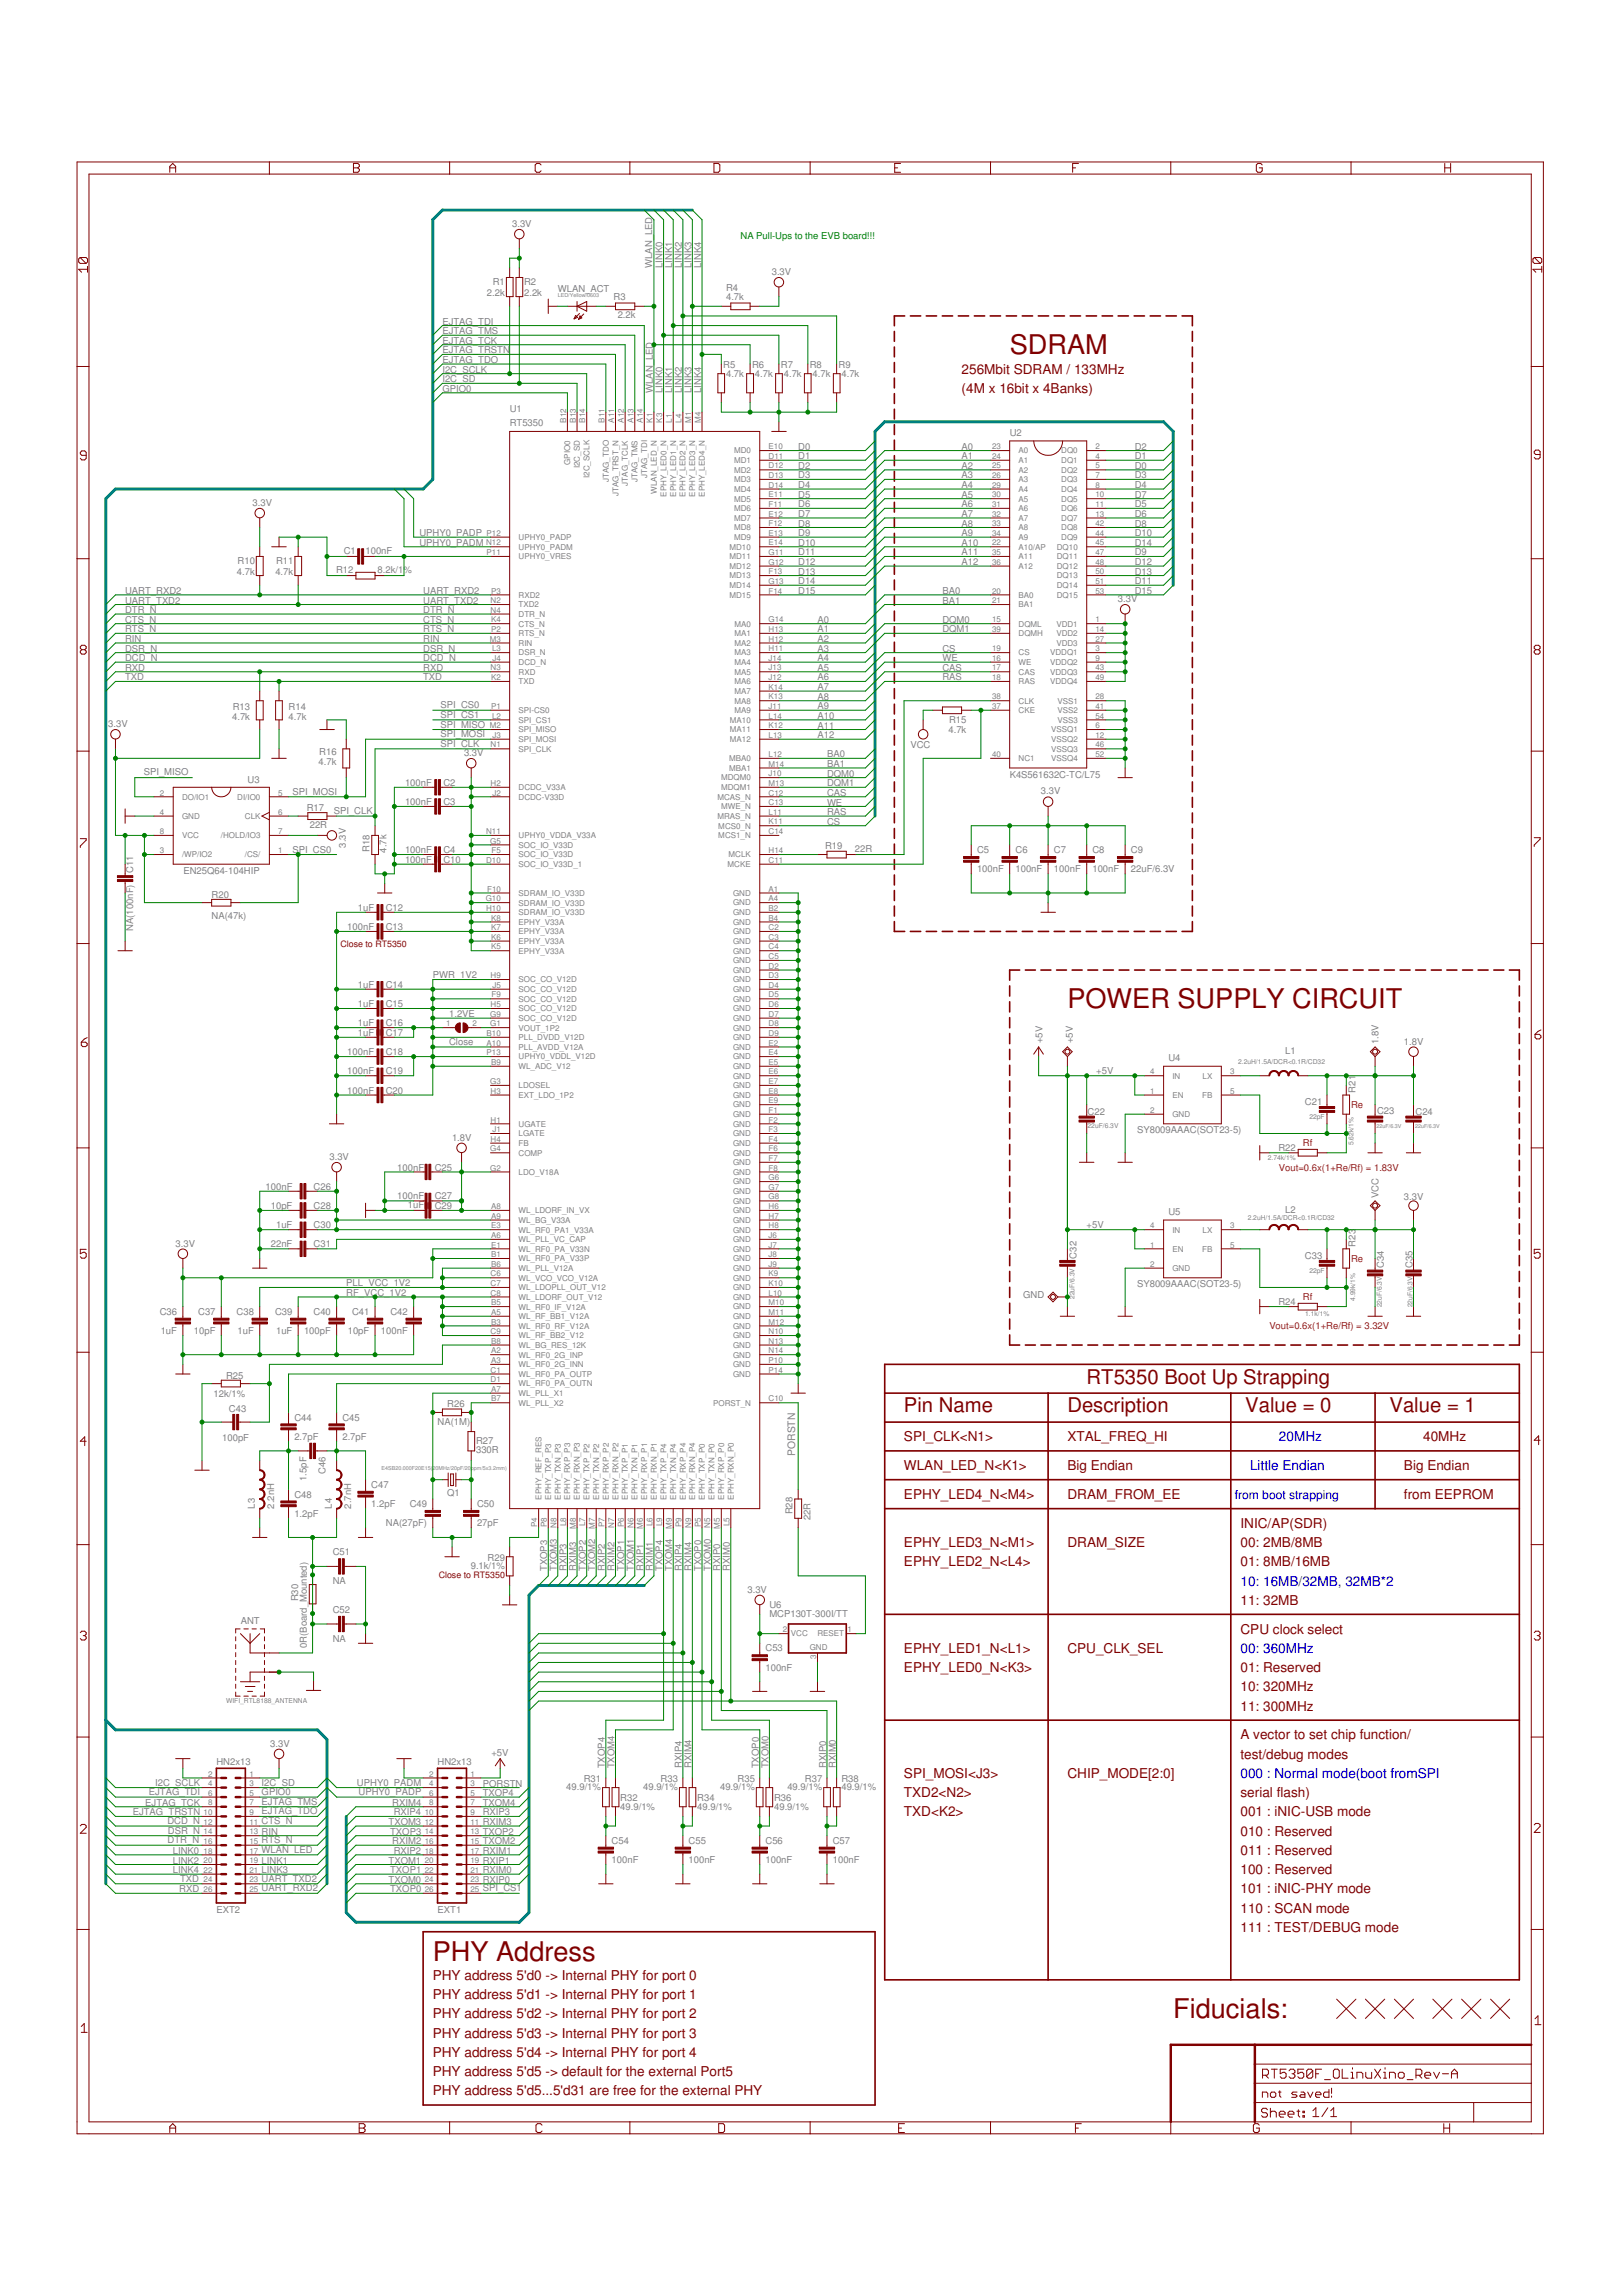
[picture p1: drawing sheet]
<svg xmlns="http://www.w3.org/2000/svg" width="210mm" height="297mm" viewBox="0 0 210 297" stroke-linecap="round" stroke-linejoin="round" font-family="sans-serif">
<defs><g id="words">
<g font-size="3.5" fill="#800000">
<text x="130.7" y="45.9">SDRAM</text>
<text x="138.1" y="130.5">POWER SUPPLY CIRCUIT</text>
<text x="56" y="253.7">PHY Address</text>
<text x="151.8" y="261.1">Fiducials:</text>
</g>
<g font-size="2.6" fill="#800000">
<text x="140.6" y="179">RT5350 Boot Up Strapping</text>
<text x="117" y="182.7">Pin Name</text>
<text x="138.1" y="182.7">Description</text>
<text x="161.2" y="182.7">Value = 0</text>
<text x="179.8" y="182.7">Value = 1</text>
</g>
<g font-size="1.8" fill="#800000">
<text x="124.4" y="48.3">256Mbit SDRAM / 133MHz</text>
<text x="124.4" y="50.8">(4M x 16bit x 4Banks)</text>
<text x="117" y="186.5">SPI_CLK&lt;N1&gt;</text>
<text x="117" y="190.2">WLAN_LED_N&lt;K1&gt;</text>
<text x="138.1" y="186.5">XTAL_FREQ_HI</text>
<text x="138.1" y="190.2">Big Endian</text>
<text x="181.7" y="190.2">Big Endian</text>
<text x="184.2" y="186.5">40MHz</text>
<text x="117" y="193.9">EPHY_LED4_N&lt;M4&gt;</text>
<text x="138.1" y="193.9">DRAM_FROM_EE</text>
<text x="160.5" y="197.7">INIC/AP(SDR)</text>
<text x="181.7" y="193.9">from EEPROM</text>
<text x="117" y="200.2">EPHY_LED3_N&lt;M1&gt;</text>
<text x="117" y="202.6">EPHY_LED2_N&lt;L4&gt;</text>
<text x="138.1" y="200.2">DRAM_SIZE</text>
<text x="160.5" y="200.2">00: 2MB/8MB</text>
<text x="160.5" y="202.6">01: 8MB/16MB</text>
<text x="160.5" y="207.6">11: 32MB</text>
<text x="117" y="213.8">EPHY_LED1_N&lt;L1&gt;</text>
<text x="138.1" y="213.8">CPU_CLK_SEL</text>
<text x="160.5" y="211.3">CPU clock select</text>
<text x="117" y="216.3">EPHY_LED0_N&lt;K3&gt;</text>
<text x="160.5" y="216.3">01: Reserved</text>
<text x="160.5" y="218.8">10: 320MHz</text>
<text x="160.5" y="221.3">11: 300MHz</text>
<text x="160.5" y="225">A vector to set chip function/</text>
<text x="160.5" y="227.5">test/debug modes</text>
<text x="117" y="230">SPI_MOSI&lt;J3&gt;</text>
<text x="117" y="232.5">TXD2&lt;N2&gt;</text>
<text x="138.1" y="230">CHIP_MODE[2:0]</text>
<text x="160.5" y="232.5">serial flash)</text>
<text x="117" y="235">TXD&lt;K2&gt;</text>
<text x="160.5" y="235">001 : iNIC-USB mode</text>
<text x="160.5" y="237.5">010 : Reserved</text>
<text x="160.5" y="240">011 : Reserved</text>
<text x="160.5" y="242.5">100 : Reserved</text>
<text x="160.5" y="244.9">101 : iNIC-PHY mode</text>
<text x="160.5" y="247.4">110 : SCAN mode</text>
<text x="160.5" y="249.9">111 : TEST/DEBUG mode</text>
<text x="56" y="256.2">PHY address 5'd0 -&gt; Internal PHY for port 0</text>
<text x="56" y="258.6">PHY address 5'd1 -&gt; Internal PHY for port 1</text>
<text x="56" y="261.1">PHY address 5'd2 -&gt; Internal PHY for port 2</text>
<text x="56" y="263.6">PHY address 5'd3 -&gt; Internal PHY for port 3</text>
<text x="56" y="266.1">PHY address 5'd4 -&gt; Internal PHY for port 4</text>
<text x="56" y="268.6">PHY address 5'd5 -&gt; default for the external Port5</text>
<text x="56" y="271.1">PHY address 5'd5...5'd31 are free for the external PHY</text>
</g>
<g font-size="1.8" fill="#00f">
<text x="161.8" y="190.2">Little Endian</text>
<text x="165.5" y="186.5">20MHz</text>
<text x="160.5" y="205.1">10: 16MB/32MB, 32MB*2</text>
<text x="160.5" y="213.8">00: 360MHz</text>
<text x="160.5" y="230">000 : Normal mode(boot fromSPI</text>
</g>
<text font-size="1.6" fill="#00f" x="159.8" y="193.9">from boot strapping</text>
<text font-size="1.3" fill="#808080" x="102.9" y="188.3" transform="rotate(-90 102.9 188.3)">PORSTN</text>
<g font-size="1.2" fill="#808080">
<text x="66.3" y="29.4">3.3V</text>
<text x="84.4" y="34.7" transform="rotate(-90 84.4 34.7)">WLAN_LED</text>
<text x="85.7" y="34.7" transform="rotate(-90 85.7 34.7)">LINK0</text>
<text x="87" y="34.7" transform="rotate(-90 87 34.7)">LINK1</text>
<text x="88.2" y="34.7" transform="rotate(-90 88.2 34.7)">LINK2</text>
<text x="89.5" y="34.7" transform="rotate(-90 89.5 34.7)">LINK3</text>
<text x="90.7" y="34.7" transform="rotate(-90 90.7 34.7)">LINK4</text>
<text x="99.9" y="35.6">3.3V</text>
<text x="57.3" y="42">EJTAG_TDI</text>
<text x="63" y="38.3">2.2k</text>
<text x="63.8" y="36.8">R1</text>
<text x="67.8" y="38.3">2.2k</text>
<text x="67.8" y="36.8">R2</text>
<text x="72.2" y="37.8">WLAN_ACT</text>
<text x="79.4" y="38.8">R3</text>
<text x="79.9" y="41.1">2.2k</text>
<text x="94" y="38.8">4.7k</text>
<text x="94" y="37.7">R4</text>
<text x="57.3" y="43.2">EJTAG_TMS</text>
<text x="57.3" y="44.5">EJTAG_TCK</text>
<text x="57.3" y="45.7">EJTAG_TRSTN</text>
<text x="57.3" y="47">EJTAG_TDO</text>
<text x="93.6" y="47.6">R5</text>
<text x="97.3" y="47.6">R6</text>
<text x="101.1" y="47.6">R7</text>
<text x="104.8" y="47.6">R8</text>
<text x="108.5" y="47.6">R9</text>
<text x="57.3" y="48.2">I2C_SCLK</text>
<text x="57.3" y="49.5">I2C_SD</text>
<text x="57.3" y="50.7">GPIO0</text>
<text x="66" y="53.3">U1</text>
<text x="84.5" y="50.8" transform="rotate(-90 84.5 50.8)">WLAN_LED</text>
<text x="85.7" y="50.8" transform="rotate(-90 85.7 50.8)">LINK0</text>
<text x="87" y="50.8" transform="rotate(-90 87 50.8)">LINK1</text>
<text x="88.2" y="50.8" transform="rotate(-90 88.2 50.8)">LINK2</text>
<text x="89.5" y="50.8" transform="rotate(-90 89.5 50.8)">LINK3</text>
<text x="90.7" y="50.8" transform="rotate(-90 90.7 50.8)">LINK4</text>
<text x="94" y="48.7">4.7k</text>
<text x="97.7" y="48.7">4.7k</text>
<text x="101.4" y="48.7">4.7k</text>
<text x="105.2" y="48.7">4.7k</text>
<text x="108.9" y="48.7">4.7k</text>
<text x="66" y="55.1">RT5350</text>
<text x="103.3" y="59.4">D1</text>
<text x="103.3" y="58.2">D0</text>
<text x="124.4" y="59.4">A1</text>
<text x="124.4" y="58.2">A0</text>
<text x="130.7" y="56.4">U2</text>
<text x="146.8" y="58.2">D2</text>
<text x="146.8" y="59.4">D1</text>
<text x="32.7" y="65.4">3.3V</text>
<text x="103.3" y="65.6">D6</text>
<text x="103.3" y="64.4">D5</text>
<text x="103.3" y="63.1">D4</text>
<text x="103.3" y="61.9">D3</text>
<text x="103.3" y="60.7">D2</text>
<text x="124.4" y="65.6">A6</text>
<text x="124.4" y="64.4">A5</text>
<text x="124.4" y="63.1">A4</text>
<text x="124.4" y="61.9">A3</text>
<text x="124.4" y="60.7">A2</text>
<text x="146.8" y="65.6">D5</text>
<text x="146.8" y="63.1">D4</text>
<text x="146.8" y="61.9">D3</text>
<text x="146.8" y="60.7">D0</text>
<text x="146.8" y="64.4">D7</text>
<text x="44.5" y="71.7">C1</text>
<text x="47.3" y="71.7">100nF</text>
<text x="54.3" y="69.4">UPHY0_PADP</text>
<text x="54.3" y="70.6">UPHY0_PADM</text>
<text x="103.3" y="71.9">D11</text>
<text x="103.3" y="70.6">D10</text>
<text x="103.3" y="69.4">D9</text>
<text x="103.3" y="68.1">D8</text>
<text x="103.3" y="66.9">D7</text>
<text x="124.4" y="71.9">A11</text>
<text x="124.4" y="70.6">A10</text>
<text x="124.4" y="69.4">A9</text>
<text x="124.4" y="68.1">A8</text>
<text x="124.4" y="66.9">A7</text>
<text x="146.8" y="70.6">D14</text>
<text x="146.8" y="69.4">D10</text>
<text x="146.8" y="71.9">D9</text>
<text x="146.8" y="68.1">D8</text>
<text x="146.8" y="66.9">D6</text>
<text x="16.2" y="76.8">UART_RXD2</text>
<text x="30.7" y="74.4">4.7k</text>
<text x="30.7" y="72.9">R10</text>
<text x="35.6" y="74.4">4.7k</text>
<text x="35.7" y="72.9">R11</text>
<text x="43.5" y="74.2">R12</text>
<text x="48.9" y="74.2">8.2k/1%</text>
<text x="54.8" y="76.8">UART_RXD2</text>
<text x="103.3" y="76.8">D15</text>
<text x="103.3" y="75.6">D14</text>
<text x="103.3" y="74.3">D13</text>
<text x="103.3" y="73.1">D12</text>
<text x="122" y="76.8">BA0</text>
<text x="124.4" y="73.1">A12</text>
<text x="144.7" y="77.9">3.3V</text>
<text x="146.8" y="76.8">D15</text>
<text x="146.8" y="74.3">D13</text>
<text x="146.8" y="73.1">D12</text>
<text x="146.8" y="75.6">D11</text>
<text x="16.2" y="79.3">DTR_N</text>
<text x="16.2" y="81.8">RTS_N</text>
<text x="16.2" y="78.1">UART_TXD2</text>
<text x="16.2" y="80.6">CTS_N</text>
<text x="16.2" y="83.1">RIN</text>
<text x="54.8" y="79.3">DTR_N</text>
<text x="54.8" y="81.8">RTS_N</text>
<text x="54.8" y="78.1">UART_TXD2</text>
<text x="54.8" y="80.6">CTS_N</text>
<text x="54.8" y="83.1">RIN</text>
<text x="105.8" y="83.1">A2</text>
<text x="105.8" y="81.8">A1</text>
<text x="105.8" y="80.6">A0</text>
<text x="122" y="78.1">BA1</text>
<text x="122" y="80.6">DQM0</text>
<text x="122" y="81.8">DQM1</text>
<text x="16.2" y="85.5">DCD_N</text>
<text x="16.2" y="88">TXD</text>
<text x="16.2" y="84.3">DSR_N</text>
<text x="16.2" y="86.8">RXD</text>
<text x="54.8" y="85.5">DCD_N</text>
<text x="54.8" y="88">TXD</text>
<text x="54.8" y="84.3">DSR_N</text>
<text x="54.8" y="86.8">RXD</text>
<text x="105.8" y="89.3">A7</text>
<text x="105.8" y="88">A6</text>
<text x="105.8" y="86.8">A5</text>
<text x="105.8" y="85.5">A4</text>
<text x="105.8" y="84.3">A3</text>
<text x="122" y="86.8">CAS</text>
<text x="122" y="85.5">WE</text>
<text x="122" y="88">RAS</text>
<text x="122" y="84.3">CS</text>
<text x="14" y="94.1">3.3V</text>
<text x="30" y="93.1">4.7k</text>
<text x="30.1" y="91.9">R13</text>
<text x="37.3" y="93.1">4.7k</text>
<text x="37.3" y="91.9">R14</text>
<text x="57" y="92.9">SPI_CS1</text>
<text x="57" y="94.1">SPI_MISO</text>
<text x="57" y="95.4">SPI_MOSI</text>
<text x="57" y="91.6">SPI_CS0</text>
<text x="105.8" y="95.5">A12</text>
<text x="105.8" y="94.3">A11</text>
<text x="105.8" y="93">A10</text>
<text x="105.8" y="91.8">A9</text>
<text x="105.8" y="90.5">A8</text>
<text x="122.7" y="94.9">4.7k</text>
<text x="122.8" y="93.5">R15</text>
<text x="18.6" y="100.2">SPI_MISO</text>
<text x="32" y="101.3">U3</text>
<text x="41.2" y="99">4.7k</text>
<text x="41.3" y="97.7">R16</text>
<text x="52.4" y="101.7">100nF</text>
<text x="57" y="96.6">SPI_CLK</text>
<text x="57.4" y="101.7">C2</text>
<text x="60.1" y="97.8">3.3V</text>
<text x="107" y="98">BA0</text>
<text x="107" y="99.2">BA1</text>
<text x="107" y="100.5">DQM0</text>
<text x="107" y="101.7">DQM1</text>
<text x="117.8" y="96.8">VCC</text>
<text x="130.7" y="100.6">K4S561632C-TC/L75</text>
<text x="37.8" y="102.8">SPI_MOSI</text>
<text x="39.7" y="105">R17</text>
<text x="40.1" y="107.1">22R</text>
<text x="43.2" y="105.3">SPI_CLK</text>
<text x="52.4" y="104.1">100nF</text>
<text x="57.4" y="104.1">C3</text>
<text x="107" y="103">CAS</text>
<text x="107" y="104.2">WE</text>
<text x="107" y="105.5">RAS</text>
<text x="107" y="106.7">CS</text>
<text x="134.7" y="102.8">3.3V</text>
<text x="17.2" y="112.9" transform="rotate(-90 17.2 112.9)">C11</text>
<text x="23.7" y="113">EN25Q64-104HIP</text>
<text x="37.8" y="110.3">SPI_CS0</text>
<text x="44.7" y="109.7" transform="rotate(-90 44.7 109.7)">3.3V</text>
<text x="47.8" y="110.2" transform="rotate(-90 47.8 110.2)">R18</text>
<text x="50" y="110.3" transform="rotate(-90 50 110.3)">4.7k</text>
<text x="52.4" y="111.6">100nF</text>
<text x="52.4" y="110.4">100nF</text>
<text x="57.4" y="111.6">C10</text>
<text x="57.4" y="110.4">C4</text>
<text x="106.8" y="109.8">R19</text>
<text x="110.6" y="110.2">22R</text>
<text x="126.4" y="112.9">100nF</text>
<text x="126.4" y="110.4">C5</text>
<text x="131.4" y="112.9">100nF</text>
<text x="131.4" y="110.4">C6</text>
<text x="136.4" y="112.9">100nF</text>
<text x="136.4" y="110.4">C7</text>
<text x="141.4" y="112.9">100nF</text>
<text x="141.4" y="110.4">C8</text>
<text x="146.3" y="112.9">22uF/6.3V</text>
<text x="146.3" y="110.4">C9</text>
<text x="27.4" y="116.2">R20</text>
<text x="27.4" y="118.9">NA(47k)</text>
<text x="46.3" y="117.8">1uF</text>
<text x="49.9" y="117.8">C12</text>
<text x="17.2" y="120.4" transform="rotate(-90 17.2 120.4)">NA(100nF)</text>
<text x="44.9" y="120.3">100nF</text>
<text x="49.9" y="120.3">C13</text>
<text x="46.3" y="130.3">1uF</text>
<text x="46.3" y="127.8">1uF</text>
<text x="49.9" y="130.3">C15</text>
<text x="49.9" y="127.8">C14</text>
<text x="56" y="126.5">PWR_1V2</text>
<text x="58.1" y="131.6">1.2VE</text>
<text x="44.9" y="136.5">100nF</text>
<text x="46.3" y="134">1uF</text>
<text x="46.3" y="132.8">1uF</text>
<text x="49.9" y="136.5">C18</text>
<text x="49.9" y="134">C17</text>
<text x="49.9" y="132.8">C16</text>
<text x="58.1" y="135.2">Close</text>
<text x="134.9" y="134.9" transform="rotate(-90 134.9 134.9)">+5V</text>
<text x="138.8" y="134.9" transform="rotate(-90 138.8 134.9)">+5V</text>
<text x="151.2" y="137.3">U4</text>
<text x="166.3" y="136.4">L1</text>
<text x="178.4" y="135.1" transform="rotate(-90 178.4 135.1)">1.8V</text>
<text x="181.7" y="135.1">1.8V</text>
<text x="44.9" y="141.5">100nF</text>
<text x="44.9" y="139">100nF</text>
<text x="49.9" y="141.5">C20</text>
<text x="49.9" y="139">C19</text>
<text x="141.9" y="139">+5V</text>
<text x="168.9" y="142.9">C21</text>
<text x="175.4" y="141.4" transform="rotate(-90 175.4 141.4)">R21</text>
<text x="58.5" y="147.6">1.8V</text>
<text x="140.7" y="144.2">C22</text>
<text x="147.2" y="146.6">SY8009AAAC(SOT23-5)</text>
<text x="165.4" y="148.9">R22</text>
<text x="178.2" y="144.2">C23</text>
<text x="183.2" y="144.3">C24</text>
<text x="34.4" y="153.9">100nF</text>
<text x="40.6" y="153.9">C26</text>
<text x="42.6" y="150.1">3.3V</text>
<text x="51.4" y="155.2">100nF</text>
<text x="51.4" y="151.4">100nF</text>
<text x="56.3" y="155.2">C27</text>
<text x="56.3" y="151.4">C25</text>
<text x="178.4" y="155" transform="rotate(-90 178.4 155)">VCC</text>
<text x="181.7" y="155.2">3.3V</text>
<text x="22.7" y="161.3">3.3V</text>
<text x="35" y="156.4">10pF</text>
<text x="35" y="161.4">22nF</text>
<text x="35.7" y="158.9">1uF</text>
<text x="40.6" y="156.4">C28</text>
<text x="40.6" y="158.9">C30</text>
<text x="40.6" y="161.4">C31</text>
<text x="52.8" y="156.3">1uF</text>
<text x="56.3" y="156.4">C29</text>
<text x="140.6" y="158.9">+5V</text>
<text x="151.2" y="157.2">U5</text>
<text x="166.3" y="156.9">L2</text>
<text x="175.4" y="161.3" transform="rotate(-90 175.4 161.3)">R23</text>
<text x="44.8" y="167.6">RF_VCC_1V2</text>
<text x="44.8" y="166.4">PLL_VCC_1V2</text>
<text x="132.4" y="168">GND</text>
<text x="139.3" y="162.8" transform="rotate(-90 139.3 162.8)">C32</text>
<text x="147.2" y="166.6">SY8009AAAC(SOT23-5)</text>
<text x="168.9" y="162.8">C33</text>
<text x="179.1" y="164.1" transform="rotate(-90 179.1 164.1)">C34</text>
<text x="182.8" y="164.1" transform="rotate(-90 182.8 164.1)">C35</text>
<text x="20.7" y="170.1">C36</text>
<text x="20.8" y="172.6">1uF</text>
<text x="25.1" y="172.6">10pF</text>
<text x="25.6" y="170.1">C37</text>
<text x="30.6" y="170.1">C38</text>
<text x="30.7" y="172.6">1uF</text>
<text x="35.6" y="170.1">C39</text>
<text x="35.7" y="172.6">1uF</text>
<text x="39.3" y="172.6">100pF</text>
<text x="40.6" y="170.1">C40</text>
<text x="45" y="172.6">10pF</text>
<text x="45.6" y="170.1">C41</text>
<text x="49.3" y="172.6">100nF</text>
<text x="50.5" y="170.1">C42</text>
<text x="165.4" y="168.9">R24</text>
<text x="29.3" y="178.4">R25</text>
<text x="27.6" y="180.7">12k/1%</text>
<text x="29.6" y="182.7">C43</text>
<text x="38.1" y="183.8">C44</text>
<text x="44.3" y="183.8">C45</text>
<text x="56.6" y="184.3">NA(1M)</text>
<text x="57.9" y="182">R26</text>
<text x="28.8" y="186.4">100pF</text>
<text x="38.1" y="186.3">2.7pF</text>
<text x="39.6" y="191.6" transform="rotate(-90 39.6 191.6)">1.5pF</text>
<text x="42.1" y="190.7" transform="rotate(-90 42.1 190.7)">C46</text>
<text x="44.3" y="186.3">2.7pF</text>
<text x="61.6" y="188">330R</text>
<text x="61.6" y="186.8">R27</text>
<text x="33" y="195.2" transform="rotate(-90 33 195.2)">L3</text>
<text x="35.5" y="195.2" transform="rotate(-90 35.5 195.2)">2.2nH</text>
<text x="38.1" y="196.2">1.2pF</text>
<text x="38.1" y="193.7">C48</text>
<text x="42.9" y="195.2" transform="rotate(-90 42.9 195.2)">L4</text>
<text x="45.4" y="195.2" transform="rotate(-90 45.4 195.2)">2.7nH</text>
<text x="48" y="195">1.2pF</text>
<text x="48" y="192.5">C47</text>
<text x="49.9" y="197.5">NA(27pF)</text>
<text x="53" y="195">C49</text>
<text x="57.9" y="193.6">Q1</text>
<text x="61.7" y="197.5">27pF</text>
<text x="61.7" y="195">C50</text>
<text x="102.6" y="195.9" transform="rotate(-90 102.6 195.9)">R28</text>
<text x="104.9" y="196.7" transform="rotate(-90 104.9 196.7)">22R</text>
<text x="43.1" y="201.2">C51</text>
<text x="60.9" y="203">9.1k/1%</text>
<text x="63.1" y="201.9">R29</text>
<text x="70.8" y="203.3" transform="rotate(-90 70.8 203.3)">TXOP3</text>
<text x="72.1" y="203.3" transform="rotate(-90 72.1 203.3)">TXOM3</text>
<text x="73.3" y="203.3" transform="rotate(-90 73.3 203.3)">RXIP3</text>
<text x="74.5" y="203.3" transform="rotate(-90 74.5 203.3)">RXIM3</text>
<text x="75.8" y="203.3" transform="rotate(-90 75.8 203.3)">TXOP2</text>
<text x="77" y="203.3" transform="rotate(-90 77 203.3)">TXOM2</text>
<text x="78.3" y="203.3" transform="rotate(-90 78.3 203.3)">RXIP2</text>
<text x="79.5" y="203.3" transform="rotate(-90 79.5 203.3)">RXIM2</text>
<text x="80.8" y="203.3" transform="rotate(-90 80.8 203.3)">TXOP1</text>
<text x="82" y="203.3" transform="rotate(-90 82 203.3)">TXOM1</text>
<text x="83.3" y="203.3" transform="rotate(-90 83.3 203.3)">RXIP1</text>
<text x="84.5" y="203.3" transform="rotate(-90 84.5 203.3)">RXIM1</text>
<text x="85.7" y="203.3" transform="rotate(-90 85.7 203.3)">TXOP4</text>
<text x="87" y="203.3" transform="rotate(-90 87 203.3)">TXOM4</text>
<text x="88.2" y="203.3" transform="rotate(-90 88.2 203.3)">RXIP4</text>
<text x="89.5" y="203.3" transform="rotate(-90 89.5 203.3)">RXIM4</text>
<text x="90.7" y="203.3" transform="rotate(-90 90.7 203.3)">TXOP0</text>
<text x="92" y="203.3" transform="rotate(-90 92 203.3)">TXOM0</text>
<text x="93.2" y="203.3" transform="rotate(-90 93.2 203.3)">RXIP0</text>
<text x="94.5" y="203.3" transform="rotate(-90 94.5 203.3)">RXIM0</text>
<text x="38.6" y="207.2" transform="rotate(-90 38.6 207.2)">R30</text>
<text x="43.1" y="204.9">NA</text>
<text x="43.1" y="208.7">C52</text>
<text x="96.7" y="206.1">3.3V</text>
<text x="99.6" y="209.2">MCP130T-300I/TT</text>
<text x="99.6" y="208">U6</text>
<text x="31.2" y="210.1">ANT</text>
<text x="39.7" y="213.2" transform="rotate(-90 39.7 213.2)">0R(Board_Mounted)</text>
<text x="43.1" y="212.4">NA</text>
<text x="99.1" y="213.7">C53</text>
<text x="99.1" y="216.1">100nF</text>
<text x="35" y="226">3.3V</text>
<text x="63.6" y="227.2">+5V</text>
<text x="18.8" y="233.6">EJTAG_TCK</text>
<text x="19.3" y="232.3">EJTAG_TDI</text>
<text x="20.1" y="231">I2C_SCLK</text>
<text x="28" y="228.4">HN2x13</text>
<text x="33.9" y="233.5">EJTAG_TMS</text>
<text x="33.9" y="231">I2C_SD</text>
<text x="33.9" y="232.3">GPIO0</text>
<text x="46.2" y="231">UPHY0_PADM</text>
<text x="46.4" y="232.3">UPHY0_PADP</text>
<text x="50.8" y="233.6">RXIM4</text>
<text x="56.6" y="228.4">HN2x13</text>
<text x="62.5" y="232.4">TXOP4</text>
<text x="62.5" y="233.6">TXOM4</text>
<text x="62.5" y="231.1">PORSTN</text>
<text x="73.3" y="231.6">49.9/1%</text>
<text x="75.5" y="230.5">R31</text>
<text x="78.3" y="228.8" transform="rotate(-90 78.3 228.8)">TXOP4</text>
<text x="79.5" y="228.8" transform="rotate(-90 79.5 228.8)">TXOM4</text>
<text x="80.3" y="233">R32</text>
<text x="83.2" y="231.6">49.9/1%</text>
<text x="85.5" y="230.5">R33</text>
<text x="88.2" y="228.8" transform="rotate(-90 88.2 228.8)">RXIP4</text>
<text x="89.5" y="228.8" transform="rotate(-90 89.5 228.8)">RXIM4</text>
<text x="90.2" y="233">R34</text>
<text x="93.2" y="231.6">49.9/1%</text>
<text x="95.4" y="230.5">R35</text>
<text x="98.2" y="228.8" transform="rotate(-90 98.2 228.8)">TXOP0</text>
<text x="99.4" y="228.8" transform="rotate(-90 99.4 228.8)">TXOM0</text>
<text x="100.2" y="233">R36</text>
<text x="101.9" y="231.6">49.9/1%</text>
<text x="104.2" y="230.5">R37</text>
<text x="106.9" y="228.8" transform="rotate(-90 106.9 228.8)">RXIP0</text>
<text x="108.1" y="228.8" transform="rotate(-90 108.1 228.8)">RXIM0</text>
<text x="108.9" y="231.6">49.9/1%</text>
<text x="108.9" y="230.5">R38</text>
<text x="17.2" y="234.9">EJTAG_TRSTN</text>
<text x="21.7" y="236">DCD_N</text>
<text x="21.7" y="238.5">DTR_N</text>
<text x="21.7" y="237.2">DSR_N</text>
<text x="22.4" y="239.8">LINK0</text>
<text x="33.9" y="234.7">EJTAG_TDO</text>
<text x="33.9" y="238.5">RTS_N</text>
<text x="33.9" y="239.7">WLAN_LED</text>
<text x="33.9" y="236">CTS_N</text>
<text x="33.9" y="237.4">RIN</text>
<text x="50.3" y="236.1">TXOM3</text>
<text x="50.5" y="237.4">TXOP3</text>
<text x="50.8" y="238.6">RXIM2</text>
<text x="51" y="234.9">RXIP4</text>
<text x="51" y="239.8">RXIP2</text>
<text x="62.5" y="234.9">RXIP3</text>
<text x="62.5" y="236.1">RXIM3</text>
<text x="62.5" y="237.4">TXOP2</text>
<text x="62.5" y="238.6">TXOM2</text>
<text x="62.5" y="239.8">RXIM1</text>
<text x="79.2" y="238.5">C54</text>
<text x="80.3" y="234.1">49.9/1%</text>
<text x="89.1" y="238.5">C55</text>
<text x="90.2" y="234.1">49.9/1%</text>
<text x="99.1" y="238.5">C56</text>
<text x="100.2" y="234.1">49.9/1%</text>
<text x="107.8" y="238.5">C57</text>
<text x="22.4" y="242.3">LINK4</text>
<text x="22.4" y="241.1">LINK2</text>
<text x="23.2" y="244.8">RXD</text>
<text x="23.3" y="243.5">TXD</text>
<text x="33.9" y="242.3">LINK3</text>
<text x="33.9" y="241.1">LINK1</text>
<text x="33.9" y="244.7">UART_RXD2</text>
<text x="33.9" y="243.5">UART_TXD2</text>
<text x="50.3" y="243.6">TXOM0</text>
<text x="50.3" y="241.1">TXOM1</text>
<text x="50.5" y="244.8">TXOP0</text>
<text x="50.5" y="242.3">TXOP1</text>
<text x="62.5" y="243.6">RXIP0</text>
<text x="62.5" y="242.3">RXIM0</text>
<text x="62.5" y="241.1">RXIP1</text>
<text x="62.5" y="244.7">SPI_CS1</text>
<text x="79.2" y="241">100nF</text>
<text x="89.1" y="241">100nF</text>
<text x="99.1" y="241">100nF</text>
<text x="107.8" y="241">100nF</text>
<text x="28" y="247.4">EXT2</text>
<text x="56.6" y="247.4">EXT1</text>
</g>
<text font-size="1.2" fill="#008000" x="95.8" y="30.9">NA Pull-Ups to the EVB board!!!</text>
<g font-size="1.2" fill="#f00">
<text x="174.8" y="143.3">Re</text>
<text x="168.6" y="148.3">Rf</text>
<text x="165.5" y="151.4">Vout=0.6x(1+Re/Rf) = 1.83V</text>
<text x="174.8" y="163.3">Re</text>
<text x="164.3" y="172">Vout=0.6x(1+Re/Rf) = 3.32V</text>
<text x="168.6" y="168.2">Rf</text>
</g>
<g font-size="1.1" fill="#800000">
<text x="44.1" y="122.5">Close to RT5350</text>
<text x="56.8" y="204.2">Close to RT5350</text>
</g>
<g font-size="1" fill="#808080">
<text x="73.3" y="54.7" transform="rotate(-90 73.3 54.7)">B12</text>
<text x="74.5" y="54.7" transform="rotate(-90 74.5 54.7)">B13</text>
<text x="75.7" y="54.7" transform="rotate(-90 75.7 54.7)">B14</text>
<text x="78.2" y="54.7" transform="rotate(-90 78.2 54.7)">B11</text>
<text x="79.5" y="54.7" transform="rotate(-90 79.5 54.7)">A11</text>
<text x="80.7" y="54.7" transform="rotate(-90 80.7 54.7)">A12</text>
<text x="82" y="54.7" transform="rotate(-90 82 54.7)">A13</text>
<text x="83.2" y="54.7" transform="rotate(-90 83.2 54.7)">A14</text>
<text x="84.5" y="54.7" transform="rotate(-90 84.5 54.7)">K1</text>
<text x="85.7" y="54.7" transform="rotate(-90 85.7 54.7)">K3</text>
<text x="86.9" y="54.7" transform="rotate(-90 86.9 54.7)">L1</text>
<text x="88.2" y="54.7" transform="rotate(-90 88.2 54.7)">L4</text>
<text x="89.4" y="54.7" transform="rotate(-90 89.4 54.7)">M1</text>
<text x="90.7" y="54.7" transform="rotate(-90 90.7 54.7)">M4</text>
<text x="95" y="58.7">MD0</text>
<text x="95" y="59.9">MD1</text>
<text x="99.5" y="58.1">E10</text>
<text x="99.5" y="59.4">D11</text>
<text x="128.4" y="58.1">23</text>
<text x="128.4" y="59.4">24</text>
<text x="131.8" y="58.7">A0</text>
<text x="131.8" y="59.9">A1</text>
<text x="137.3" y="58.7">DQ0</text>
<text x="137.3" y="59.9">DQ1</text>
<text x="141.8" y="58.1">2</text>
<text x="141.8" y="59.4">4</text>
<text x="73.8" y="60.1" transform="rotate(-90 73.8 60.1)">GPIO0</text>
<text x="75" y="60.6" transform="rotate(-90 75 60.6)">I2C_SD</text>
<text x="76.3" y="61.8" transform="rotate(-90 76.3 61.8)">I2C_SCLK</text>
<text x="78.8" y="62.4" transform="rotate(-90 78.8 62.4)">JTAG_TDO</text>
<text x="80" y="64.2" transform="rotate(-90 80 64.2)">JTAG_TRST_N</text>
<text x="81.3" y="62.8" transform="rotate(-90 81.3 62.8)">JTAG_TCLK</text>
<text x="82.5" y="62.4" transform="rotate(-90 82.5 62.4)">JTAG_TMS</text>
<text x="83.8" y="61.8" transform="rotate(-90 83.8 61.8)">JTAG_TDI</text>
<text x="85" y="63.9" transform="rotate(-90 85 63.9)">WLAN_LED_N</text>
<text x="86.2" y="64.3" transform="rotate(-90 86.2 64.3)">EPHY_LED0_N</text>
<text x="87.5" y="64.3" transform="rotate(-90 87.5 64.3)">EPHY_LED1_N</text>
<text x="88.7" y="64.3" transform="rotate(-90 88.7 64.3)">EPHY_LED2_N</text>
<text x="90" y="64.3" transform="rotate(-90 90 64.3)">EPHY_LED3_N</text>
<text x="91.2" y="64.3" transform="rotate(-90 91.2 64.3)">EPHY_LED4_N</text>
<text x="95" y="64.9">MD5</text>
<text x="95" y="61.2">MD2</text>
<text x="95" y="62.4">MD3</text>
<text x="95" y="63.6">MD4</text>
<text x="99.5" y="64.3">E11</text>
<text x="99.5" y="65.6">F11</text>
<text x="99.5" y="60.6">D12</text>
<text x="99.5" y="61.9">D13</text>
<text x="99.5" y="63.1">D14</text>
<text x="128.4" y="60.6">25</text>
<text x="128.4" y="61.9">26</text>
<text x="128.4" y="63.1">29</text>
<text x="128.4" y="64.3">30</text>
<text x="128.4" y="65.6">31</text>
<text x="131.8" y="61.2">A2</text>
<text x="131.8" y="62.4">A3</text>
<text x="131.8" y="63.6">A4</text>
<text x="131.8" y="64.9">A5</text>
<text x="137.3" y="61.2">DQ2</text>
<text x="137.3" y="62.4">DQ3</text>
<text x="137.3" y="63.6">DQ4</text>
<text x="137.3" y="64.9">DQ5</text>
<text x="141.8" y="60.6">5</text>
<text x="141.8" y="61.9">7</text>
<text x="141.8" y="63.1">8</text>
<text x="141.8" y="64.3">10</text>
<text x="141.8" y="65.6">11</text>
<text x="62.9" y="70.6">N12</text>
<text x="63" y="71.8">P11</text>
<text x="63" y="69.3">P12</text>
<text x="67.1" y="71.1">UPHY0_PADM</text>
<text x="67.1" y="69.9">UPHY0_PADP</text>
<text x="94.4" y="71.1">MD10</text>
<text x="95" y="66.1">MD6</text>
<text x="95" y="67.4">MD7</text>
<text x="95" y="68.6">MD8</text>
<text x="95" y="69.9">MD9</text>
<text x="99.5" y="71.8">G11</text>
<text x="99.5" y="66.8">E12</text>
<text x="99.5" y="68.1">F12</text>
<text x="99.5" y="69.3">E13</text>
<text x="99.5" y="70.6">E14</text>
<text x="128.4" y="66.8">32</text>
<text x="128.4" y="68.1">33</text>
<text x="128.4" y="69.3">34</text>
<text x="128.4" y="70.6">22</text>
<text x="128.4" y="71.8">35</text>
<text x="131.8" y="66.1">A6</text>
<text x="131.8" y="67.4">A7</text>
<text x="131.8" y="68.6">A8</text>
<text x="131.8" y="69.9">A9</text>
<text x="131.8" y="71.1">A10/AP</text>
<text x="136.8" y="71.1">DQ10</text>
<text x="137.3" y="66.1">DQ6</text>
<text x="137.3" y="67.4">DQ7</text>
<text x="137.3" y="68.6">DQ8</text>
<text x="137.3" y="69.9">DQ9</text>
<text x="141.8" y="66.8">13</text>
<text x="141.8" y="68.1">42</text>
<text x="141.8" y="69.3">44</text>
<text x="141.8" y="70.6">45</text>
<text x="141.8" y="71.8">47</text>
<text x="63.5" y="76.8">P3</text>
<text x="67.1" y="77.3">RXD2</text>
<text x="67.1" y="72.4">UPHY0_VRES</text>
<text x="94.4" y="72.4">MD11</text>
<text x="94.4" y="73.6">MD12</text>
<text x="94.4" y="74.8">MD13</text>
<text x="94.4" y="76.1">MD14</text>
<text x="94.4" y="77.3">MD15</text>
<text x="99.5" y="73.1">G12</text>
<text x="99.5" y="74.3">F13</text>
<text x="99.5" y="75.5">G13</text>
<text x="99.5" y="76.8">F14</text>
<text x="128.4" y="76.8">20</text>
<text x="128.4" y="73.1">36</text>
<text x="131.8" y="72.4">A11</text>
<text x="131.8" y="77.3">BA0</text>
<text x="131.8" y="73.6">A12</text>
<text x="136.8" y="72.4">DQ11</text>
<text x="136.8" y="73.6">DQ12</text>
<text x="136.8" y="74.8">DQ13</text>
<text x="136.8" y="76.1">DQ14</text>
<text x="136.8" y="77.3">DQ15</text>
<text x="141.8" y="73.1">48</text>
<text x="141.8" y="74.3">50</text>
<text x="141.8" y="75.5">51</text>
<text x="141.8" y="76.8">53</text>
<text x="63.4" y="83">M3</text>
<text x="63.5" y="78">N2</text>
<text x="63.5" y="79.3">N4</text>
<text x="63.5" y="81.8">P2</text>
<text x="63.5" y="80.5">K4</text>
<text x="67.1" y="78.6">TXD2</text>
<text x="67.1" y="82.3">RTS_N</text>
<text x="67.1" y="83.6">RIN</text>
<text x="67.1" y="81.1">CTS_N</text>
<text x="67.1" y="79.8">DTR_N</text>
<text x="95" y="83.5">MA2</text>
<text x="95" y="82.3">MA1</text>
<text x="95" y="81.1">MA0</text>
<text x="99.5" y="83">H12</text>
<text x="99.5" y="81.8">H13</text>
<text x="99.5" y="80.5">G14</text>
<text x="128.4" y="78">21</text>
<text x="128.4" y="80.5">15</text>
<text x="128.4" y="81.8">39</text>
<text x="131.8" y="78.6">BA1</text>
<text x="131.8" y="81.1">DQML</text>
<text x="131.8" y="82.3">DQMH</text>
<text x="136.7" y="81.1">VDD1</text>
<text x="136.7" y="82.3">VDD2</text>
<text x="136.7" y="83.5">VDD3</text>
<text x="141.8" y="80.5">1</text>
<text x="141.8" y="81.8">14</text>
<text x="141.8" y="83">27</text>
<text x="63.5" y="86.7">N3</text>
<text x="63.5" y="88">K2</text>
<text x="63.7" y="84.3">L3</text>
<text x="63.7" y="85.5">J4</text>
<text x="67.1" y="88.5">TXD</text>
<text x="67.1" y="84.8">DSR_N</text>
<text x="67.1" y="87.3">RXD</text>
<text x="67.1" y="86">DCD_N</text>
<text x="95" y="84.8">MA3</text>
<text x="95" y="88.5">MA6</text>
<text x="95" y="87.3">MA5</text>
<text x="95" y="86">MA4</text>
<text x="95" y="89.8">MA7</text>
<text x="99.5" y="84.3">H11</text>
<text x="99.5" y="88">J12</text>
<text x="99.5" y="86.7">J13</text>
<text x="99.5" y="85.5">J14</text>
<text x="99.5" y="89.2">K14</text>
<text x="128.4" y="84.3">19</text>
<text x="128.4" y="85.5">16</text>
<text x="128.4" y="86.7">17</text>
<text x="128.4" y="88">18</text>
<text x="131.8" y="84.8">CS</text>
<text x="131.8" y="86">WE</text>
<text x="131.8" y="87.3">CAS</text>
<text x="131.8" y="88.5">RAS</text>
<text x="135.9" y="84.8">VDDQ1</text>
<text x="135.9" y="86">VDDQ2</text>
<text x="135.9" y="87.3">VDDQ3</text>
<text x="135.9" y="88.5">VDDQ4</text>
<text x="141.8" y="84.3">3</text>
<text x="141.8" y="85.5">9</text>
<text x="141.8" y="86.7">43</text>
<text x="141.8" y="88">49</text>
<text x="63.4" y="94.2">M2</text>
<text x="63.5" y="91.7">P1</text>
<text x="63.7" y="93">L2</text>
<text x="63.7" y="95.5">J3</text>
<text x="67.1" y="92.3">SPI-CS0</text>
<text x="67.1" y="93.5">SPI_CS1</text>
<text x="67.1" y="94.8">SPI_MISO</text>
<text x="67.1" y="96">SPI_MOSI</text>
<text x="94.5" y="94.7">MA11</text>
<text x="94.5" y="96">MA12</text>
<text x="94.5" y="93.5">MA10</text>
<text x="95" y="92.3">MA9</text>
<text x="95" y="91">MA8</text>
<text x="99.5" y="91.7">J11</text>
<text x="99.5" y="94.2">K12</text>
<text x="99.5" y="90.5">K13</text>
<text x="99.5" y="95.5">L13</text>
<text x="99.5" y="93">L14</text>
<text x="128.4" y="90.5">38</text>
<text x="128.4" y="91.7">37</text>
<text x="131.8" y="91">CLK</text>
<text x="131.8" y="92.3">CKE</text>
<text x="136" y="94.7">VSSQ1</text>
<text x="136" y="96">VSSQ2</text>
<text x="136.8" y="91">VSS1</text>
<text x="136.8" y="92.3">VSS2</text>
<text x="136.8" y="93.5">VSS3</text>
<text x="141.8" y="90.5">28</text>
<text x="141.8" y="91.7">41</text>
<text x="141.8" y="94.2">6</text>
<text x="141.8" y="95.5">12</text>
<text x="141.8" y="93">54</text>
<text x="63.5" y="96.7">N1</text>
<text x="63.5" y="101.7">H2</text>
<text x="67.1" y="97.2">SPI_CLK</text>
<text x="93.3" y="101">MDQM0</text>
<text x="94.4" y="98.5">MBA0</text>
<text x="94.4" y="99.7">MBA1</text>
<text x="99.5" y="100.4">J10</text>
<text x="99.5" y="97.9">L12</text>
<text x="99.5" y="101.7">M13</text>
<text x="99.5" y="99.2">M14</text>
<text x="128.4" y="97.9">40</text>
<text x="131.8" y="98.5">NC1</text>
<text x="136" y="97.2">VSSQ3</text>
<text x="136" y="98.5">VSSQ4</text>
<text x="141.8" y="96.7">46</text>
<text x="141.8" y="97.9">52</text>
<text x="20.7" y="107.9">8</text>
<text x="20.7" y="105.4">4</text>
<text x="20.7" y="102.9">2</text>
<text x="23.6" y="105.9">GND</text>
<text x="23.6" y="103.5">DO/IO1</text>
<text x="30.7" y="103.5">DI/IO0</text>
<text x="31.7" y="106">CLK</text>
<text x="36" y="102.9">5</text>
<text x="36" y="105.4">6</text>
<text x="36" y="107.9">7</text>
<text x="62.9" y="107.9">N11</text>
<text x="63.7" y="102.9">J2</text>
<text x="67.1" y="102.2">DCDC_V33A</text>
<text x="67.1" y="103.5">DCDC-V33D</text>
<text x="92.9" y="105.9">MRAS_N</text>
<text x="92.9" y="103.5">MCAS_N</text>
<text x="93" y="107.2">MCS0_N</text>
<text x="93.3" y="104.7">MWE_N</text>
<text x="93.3" y="102.2">MDQM1</text>
<text x="99.5" y="106.7">K11</text>
<text x="99.5" y="105.4">L11</text>
<text x="99.5" y="102.9">C12</text>
<text x="99.5" y="104.2">C13</text>
<text x="99.5" y="107.9">C14</text>
<text x="20.7" y="110.4">3</text>
<text x="23.6" y="110.9">/WP/IO2</text>
<text x="23.6" y="108.4">VCC</text>
<text x="28.6" y="108.4">/HOLD/IO3</text>
<text x="31.7" y="110.9">/CS/</text>
<text x="36" y="110.4">1</text>
<text x="62.9" y="111.6">D10</text>
<text x="63.4" y="109.1">G5</text>
<text x="63.6" y="110.4">F5</text>
<text x="67.1" y="110.9">SOC_IO_V33D</text>
<text x="67.1" y="109.7">SOC_IO_V33D</text>
<text x="67.1" y="112.2">SOC_IO_V33D_1</text>
<text x="67.1" y="108.4">UPHY0_VDDA_V33A</text>
<text x="93" y="108.4">MCS1_N</text>
<text x="94.2" y="112.2">MCKE</text>
<text x="94.3" y="110.9">MCLK</text>
<text x="99.5" y="111.6">C11</text>
<text x="99.5" y="110.4">H14</text>
<text x="62.9" y="116.6">G10</text>
<text x="62.9" y="117.8">H10</text>
<text x="63" y="115.4">F10</text>
<text x="63.5" y="119.1">K8</text>
<text x="67.1" y="119.6">EPHY_V33A</text>
<text x="67.1" y="115.9">SDRAM_IO_V33D</text>
<text x="67.1" y="117.2">SDRAM_IO_V33D</text>
<text x="67.1" y="118.4">SDRAM_IO_V33D</text>
<text x="94.9" y="115.9">GND</text>
<text x="94.9" y="118.4">GND</text>
<text x="94.9" y="117.1">GND</text>
<text x="94.9" y="119.6">GND</text>
<text x="99.5" y="115.4">A1</text>
<text x="99.5" y="117.8">B2</text>
<text x="99.5" y="116.6">A4</text>
<text x="99.5" y="119.1">B4</text>
<text x="63.5" y="122.8">K5</text>
<text x="63.5" y="121.6">K6</text>
<text x="63.5" y="120.3">K7</text>
<text x="67.1" y="123.4">EPHY_V33A</text>
<text x="67.1" y="122.1">EPHY_V33A</text>
<text x="67.1" y="120.9">EPHY_V33A</text>
<text x="94.9" y="120.9">GND</text>
<text x="94.9" y="125.9">GND</text>
<text x="94.9" y="122.1">GND</text>
<text x="94.9" y="123.4">GND</text>
<text x="94.9" y="124.6">GND</text>
<text x="99.5" y="120.3">C2</text>
<text x="99.5" y="125.3">D2</text>
<text x="99.5" y="121.6">C3</text>
<text x="99.5" y="122.8">C4</text>
<text x="99.5" y="124.1">C5</text>
<text x="63.4" y="131.5">G9</text>
<text x="63.5" y="130.3">H5</text>
<text x="63.5" y="126.6">H9</text>
<text x="63.6" y="129">F9</text>
<text x="63.7" y="127.8">J5</text>
<text x="67.1" y="130.8">SOC_CO_V12D</text>
<text x="67.1" y="128.4">SOC_CO_V12D</text>
<text x="67.1" y="129.6">SOC_CO_V12D</text>
<text x="67.1" y="127.1">SOC_CO_V12D</text>
<text x="94.9" y="127.1">GND</text>
<text x="94.9" y="128.3">GND</text>
<text x="94.9" y="129.6">GND</text>
<text x="94.9" y="130.8">GND</text>
<text x="99.5" y="126.6">D3</text>
<text x="99.5" y="127.8">D4</text>
<text x="99.5" y="129">D5</text>
<text x="99.5" y="130.3">D6</text>
<text x="99.5" y="131.5">D7</text>
<text x="57.8" y="132.8">1</text>
<text x="61.2" y="132.8">2</text>
<text x="63" y="135.3">A10</text>
<text x="63" y="134">B10</text>
<text x="63" y="136.5">P13</text>
<text x="63.4" y="132.8">G1</text>
<text x="63.5" y="137.8">B9</text>
<text x="67.1" y="133.3">VOUT_1P2</text>
<text x="67.1" y="132.1">SOC_CO_V12D</text>
<text x="67.1" y="135.8">PLL_AVDD_V12A</text>
<text x="67.1" y="134.6">PLL_DVDD_V12D</text>
<text x="67.1" y="137.1">UPHY0_VDDL_V12D</text>
<text x="94.9" y="135.8">GND</text>
<text x="94.9" y="137.1">GND</text>
<text x="94.9" y="132.1">GND</text>
<text x="94.9" y="133.3">GND</text>
<text x="94.9" y="134.6">GND</text>
<text x="99.5" y="135.3">E2</text>
<text x="99.5" y="136.5">E4</text>
<text x="99.5" y="137.8">E5</text>
<text x="99.5" y="132.8">D8</text>
<text x="99.5" y="134">D9</text>
<text x="63.4" y="140.2">G3</text>
<text x="63.5" y="141.5">H3</text>
<text x="67.1" y="140.8">LDOSEL</text>
<text x="67.1" y="142">EXT_LDO_1P2</text>
<text x="67.1" y="138.3">WL_ADC_V12</text>
<text x="94.9" y="138.3">GND</text>
<text x="94.9" y="139.5">GND</text>
<text x="94.9" y="140.8">GND</text>
<text x="94.9" y="142">GND</text>
<text x="94.9" y="143.3">GND</text>
<text x="99.5" y="144">F1</text>
<text x="99.5" y="139">E6</text>
<text x="99.5" y="140.2">E7</text>
<text x="99.5" y="141.5">E8</text>
<text x="99.5" y="142.7">E9</text>
<text x="148.9" y="141.5">1</text>
<text x="148.9" y="144">2</text>
<text x="148.9" y="139">4</text>
<text x="151.7" y="142">EN</text>
<text x="151.7" y="139.6">IN</text>
<text x="155.6" y="142">FB</text>
<text x="155.6" y="139.5">LX</text>
<text x="159.2" y="139">3</text>
<text x="159.2" y="141.5">5</text>
<text x="63.4" y="149">G4</text>
<text x="63.5" y="145.2">H1</text>
<text x="63.5" y="147.7">H4</text>
<text x="63.7" y="146.5">J1</text>
<text x="67.1" y="145.8">UGATE</text>
<text x="67.1" y="147">LGATE</text>
<text x="67.1" y="149.5">COMP</text>
<text x="67.1" y="148.3">FB</text>
<text x="94.9" y="144.5">GND</text>
<text x="94.9" y="145.8">GND</text>
<text x="94.9" y="147">GND</text>
<text x="94.9" y="148.3">GND</text>
<text x="94.9" y="149.5">GND</text>
<text x="99.5" y="145.2">F2</text>
<text x="99.5" y="146.5">F3</text>
<text x="99.5" y="147.7">F4</text>
<text x="99.5" y="149">F6</text>
<text x="151.7" y="144.5">GND</text>
<text x="63.4" y="151.4">G2</text>
<text x="67.1" y="152">LDO_V18A</text>
<text x="94.9" y="153.2">GND</text>
<text x="94.9" y="150.7">GND</text>
<text x="94.9" y="154.5">GND</text>
<text x="94.9" y="152">GND</text>
<text x="94.9" y="155.7">GND</text>
<text x="99.5" y="152.7">G6</text>
<text x="99.5" y="150.2">F7</text>
<text x="99.5" y="153.9">G7</text>
<text x="99.5" y="151.4">F8</text>
<text x="99.5" y="155.2">G8</text>
<text x="63.5" y="161.4">E1</text>
<text x="63.5" y="158.9">E3</text>
<text x="63.5" y="160.2">A6</text>
<text x="63.5" y="156.4">A8</text>
<text x="63.5" y="157.7">A9</text>
<text x="67.1" y="161.9">WL_RF0_PA_V33N</text>
<text x="67.1" y="159.5">WL_RF0_PA1_V33A</text>
<text x="67.1" y="160.7">WL_PLL_VC_CAP</text>
<text x="67.1" y="157">WL_LDORF_IN_VX</text>
<text x="67.1" y="158.2">WL_BG_V33A</text>
<text x="94.9" y="157">GND</text>
<text x="94.9" y="160.7">GND</text>
<text x="94.9" y="158.2">GND</text>
<text x="94.9" y="161.9">GND</text>
<text x="94.9" y="159.5">GND</text>
<text x="99.5" y="156.4">H6</text>
<text x="99.5" y="160.2">J6</text>
<text x="99.5" y="157.7">H7</text>
<text x="99.5" y="161.4">J7</text>
<text x="99.5" y="158.9">H8</text>
<text x="148.9" y="161.4">1</text>
<text x="148.9" y="158.9">4</text>
<text x="151.7" y="161.9">EN</text>
<text x="151.7" y="159.5">IN</text>
<text x="155.6" y="161.9">FB</text>
<text x="155.6" y="159.5">LX</text>
<text x="159.2" y="158.9">3</text>
<text x="159.2" y="161.4">5</text>
<text x="63.5" y="165.1">C6</text>
<text x="63.5" y="166.4">C7</text>
<text x="63.5" y="167.6">C8</text>
<text x="63.5" y="162.6">B1</text>
<text x="63.5" y="163.9">B6</text>
<text x="67.1" y="163.2">WL_RF0_PA_V33P</text>
<text x="67.1" y="164.4">WL_PLL_V12A</text>
<text x="67.1" y="165.7">WL_VCO_VCO_V12A</text>
<text x="67.1" y="166.9">WL_LDOPLL_OUT_V12</text>
<text x="94.9" y="163.2">GND</text>
<text x="94.9" y="164.4">GND</text>
<text x="94.9" y="165.7">GND</text>
<text x="94.9" y="166.9">GND</text>
<text x="99.5" y="162.6">J8</text>
<text x="99.5" y="163.9">J9</text>
<text x="99.5" y="165.1">K9</text>
<text x="99.5" y="166.4">K10</text>
<text x="99.5" y="167.6">L10</text>
<text x="148.9" y="163.9">2</text>
<text x="151.7" y="164.4">GND</text>
<text x="63.5" y="172.6">C9</text>
<text x="63.5" y="171.4">B3</text>
<text x="63.5" y="170.1">A5</text>
<text x="63.5" y="168.9">B5</text>
<text x="63.5" y="173.8">B8</text>
<text x="67.1" y="171.9">WL_RF0_RF_V12A</text>
<text x="67.1" y="170.7">WL_RF_BB1_V12A</text>
<text x="67.1" y="169.4">WL_RF0_IF_V12A</text>
<text x="67.1" y="168.2">WL_LDORF_OUT_V12</text>
<text x="67.1" y="173.1">WL_RF_BB2_V12</text>
<text x="94.9" y="168.2">GND</text>
<text x="94.9" y="169.4">GND</text>
<text x="94.9" y="173.1">GND</text>
<text x="94.9" y="170.7">GND</text>
<text x="94.9" y="171.9">GND</text>
<text x="99.5" y="168.9">M10</text>
<text x="99.5" y="172.6">N10</text>
<text x="99.5" y="170.1">M11</text>
<text x="99.5" y="171.4">M12</text>
<text x="99.5" y="173.8">N13</text>
<text x="63.5" y="177.6">C1</text>
<text x="63.5" y="178.8">D1</text>
<text x="63.5" y="175.1">A2</text>
<text x="63.5" y="176.3">A3</text>
<text x="67.1" y="178.1">WL_RF0_PA_OUTP</text>
<text x="67.1" y="179.4">WL_RF0_PA_OUTN</text>
<text x="67.1" y="175.6">WL_RF0_2G_INP</text>
<text x="67.1" y="176.9">WL_RF0_2G_INN</text>
<text x="67.1" y="174.4">WL_BG_RES_12K</text>
<text x="94.9" y="176.9">GND</text>
<text x="94.9" y="174.4">GND</text>
<text x="94.9" y="175.6">GND</text>
<text x="94.9" y="178.1">GND</text>
<text x="99.5" y="176.3">P10</text>
<text x="99.5" y="175.1">N14</text>
<text x="99.5" y="177.6">P14</text>
<text x="63.5" y="180.1">A7</text>
<text x="63.5" y="181.3">B7</text>
<text x="67.1" y="180.6">WL_PLL_X1</text>
<text x="67.1" y="181.9">WL_PLL_X2</text>
<text x="92.3" y="181.9">PORST_N</text>
<text x="99.5" y="181.3">C10</text>
<text x="69.5" y="197.6" transform="rotate(-90 69.5 197.6)">P4</text>
<text x="70.1" y="194" transform="rotate(-90 70.1 194)">EPHY_REF_RES</text>
<text x="70.8" y="197.6" transform="rotate(-90 70.8 197.6)">P8</text>
<text x="71.3" y="194" transform="rotate(-90 71.3 194)">EPHY_TXP_P3</text>
<text x="72" y="197.7" transform="rotate(-90 72 197.7)">N8</text>
<text x="72.6" y="194" transform="rotate(-90 72.6 194)">EPHY_TXN_P3</text>
<text x="73.3" y="197.5" transform="rotate(-90 73.3 197.5)">L8</text>
<text x="73.8" y="194" transform="rotate(-90 73.8 194)">EPHY_RXP_P3</text>
<text x="74.5" y="197.8" transform="rotate(-90 74.5 197.8)">M8</text>
<text x="75" y="194" transform="rotate(-90 75 194)">EPHY_RXN_P3</text>
<text x="75.7" y="197.5" transform="rotate(-90 75.7 197.5)">L7</text>
<text x="76.3" y="194" transform="rotate(-90 76.3 194)">EPHY_TXP_P2</text>
<text x="77" y="197.8" transform="rotate(-90 77 197.8)">M7</text>
<text x="77.5" y="194" transform="rotate(-90 77.5 194)">EPHY_TXN_P2</text>
<text x="78.2" y="197.6" transform="rotate(-90 78.2 197.6)">P7</text>
<text x="78.8" y="194" transform="rotate(-90 78.8 194)">EPHY_RXP_P2</text>
<text x="79.5" y="197.7" transform="rotate(-90 79.5 197.7)">N7</text>
<text x="80" y="194" transform="rotate(-90 80 194)">EPHY_RXN_P2</text>
<text x="80.7" y="197.6" transform="rotate(-90 80.7 197.6)">P6</text>
<text x="81.3" y="194" transform="rotate(-90 81.3 194)">EPHY_TXP_P1</text>
<text x="82" y="197.7" transform="rotate(-90 82 197.7)">N6</text>
<text x="82.5" y="194" transform="rotate(-90 82.5 194)">EPHY_TXN_P1</text>
<text x="83.2" y="197.8" transform="rotate(-90 83.2 197.8)">M6</text>
<text x="83.8" y="194" transform="rotate(-90 83.8 194)">EPHY_RXP_P1</text>
<text x="84.5" y="197.5" transform="rotate(-90 84.5 197.5)">L6</text>
<text x="85" y="194" transform="rotate(-90 85 194)">EPHY_RXN_P1</text>
<text x="85.7" y="197.5" transform="rotate(-90 85.7 197.5)">L9</text>
<text x="86.2" y="194" transform="rotate(-90 86.2 194)">EPHY_TXP_P4</text>
<text x="86.9" y="197.8" transform="rotate(-90 86.9 197.8)">M9</text>
<text x="87.5" y="194" transform="rotate(-90 87.5 194)">EPHY_TXN_P4</text>
<text x="88.2" y="197.6" transform="rotate(-90 88.2 197.6)">P9</text>
<text x="88.7" y="194" transform="rotate(-90 88.7 194)">EPHY_RXP_P4</text>
<text x="89.4" y="197.7" transform="rotate(-90 89.4 197.7)">N9</text>
<text x="90" y="194" transform="rotate(-90 90 194)">EPHY_RXN_P4</text>
<text x="90.7" y="197.6" transform="rotate(-90 90.7 197.6)">P5</text>
<text x="91.2" y="194" transform="rotate(-90 91.2 194)">EPHY_TXP_P0</text>
<text x="91.9" y="197.7" transform="rotate(-90 91.9 197.7)">N5</text>
<text x="92.5" y="194" transform="rotate(-90 92.5 194)">EPHY_TXN_P0</text>
<text x="93.2" y="197.8" transform="rotate(-90 93.2 197.8)">M5</text>
<text x="93.7" y="194" transform="rotate(-90 93.7 194)">EPHY_RXP_P0</text>
<text x="94.4" y="197.5" transform="rotate(-90 94.4 197.5)">L5</text>
<text x="95" y="194" transform="rotate(-90 95 194)">EPHY_RXN_P0</text>
<text x="101.3" y="211.2">2</text>
<text x="102.4" y="211.7">VCC</text>
<text x="104.8" y="213.5">GND</text>
<text x="105.6" y="214.6" transform="rotate(-90 105.6 214.6)">3</text>
<text x="105.8" y="211.7">RESET</text>
<text x="109.7" y="211.2">1</text>
<text x="26.9" y="229.8">2</text>
<text x="26.9" y="231.1">4</text>
<text x="26.9" y="232.3">6</text>
<text x="26.9" y="233.6">8</text>
<text x="32.3" y="229.8">1</text>
<text x="32.3" y="231.1">3</text>
<text x="32.3" y="232.3">5</text>
<text x="32.3" y="233.6">7</text>
<text x="55.5" y="229.8">2</text>
<text x="55.5" y="231.1">4</text>
<text x="55.5" y="232.3">6</text>
<text x="55.5" y="233.6">8</text>
<text x="60.9" y="229.8">1</text>
<text x="60.9" y="231.1">3</text>
<text x="60.9" y="232.3">5</text>
<text x="60.9" y="233.6">7</text>
<text x="26.3" y="234.8">10</text>
<text x="26.3" y="236.1">12</text>
<text x="26.3" y="237.3">14</text>
<text x="26.3" y="238.6">16</text>
<text x="26.3" y="239.8">18</text>
<text x="32.3" y="234.8">9</text>
<text x="32.3" y="236.1">11</text>
<text x="32.3" y="237.3">13</text>
<text x="32.3" y="238.6">15</text>
<text x="32.3" y="239.8">17</text>
<text x="55" y="234.8">10</text>
<text x="55" y="236.1">12</text>
<text x="55" y="237.3">14</text>
<text x="55" y="238.6">16</text>
<text x="55" y="239.8">18</text>
<text x="60.9" y="234.8">9</text>
<text x="60.9" y="236.1">11</text>
<text x="60.9" y="237.3">13</text>
<text x="60.9" y="238.6">15</text>
<text x="60.9" y="239.8">17</text>
<text x="26.3" y="241">20</text>
<text x="26.3" y="242.3">22</text>
<text x="26.3" y="243.5">24</text>
<text x="26.3" y="244.8">26</text>
<text x="32.3" y="241">19</text>
<text x="32.3" y="242.3">21</text>
<text x="32.3" y="243.5">23</text>
<text x="32.3" y="244.8">25</text>
<text x="55" y="241">20</text>
<text x="55" y="242.3">22</text>
<text x="55" y="243.5">24</text>
<text x="55" y="244.8">26</text>
<text x="60.9" y="241">19</text>
<text x="60.9" y="242.3">21</text>
<text x="60.9" y="243.5">23</text>
<text x="60.9" y="244.8">25</text>
</g>
<g font-size=".9" fill="#808080">
<text x="160.2" y="137.6">2.2uH/1.5A/DCR&lt;0.1R/CD32</text>
<text x="140.7" y="146">22uF/6.3V</text>
<text x="169.5" y="144.8">22pF</text>
<text x="175.1" y="148.1" transform="rotate(-90 175.1 148.1)">5.62k/1%</text>
<text x="164.1" y="150.1">2.74k/1%</text>
<text x="161.5" y="157.8">2.2uH/1.5A/DCR&lt;0.1R/CD32</text>
<text x="169.5" y="164.7">22pF</text>
<text x="139.1" y="168.1" transform="rotate(-90 139.1 168.1)">22uF/6.3V</text>
<text x="168.9" y="170.3">1.1k/1%</text>
<text x="175.4" y="168.3" transform="rotate(-90 175.4 168.3)">4.99k/1%</text>
<text x="178.8" y="169.1" transform="rotate(-90 178.8 169.1)">22uF/6.3V</text>
<text x="182.8" y="169.1" transform="rotate(-90 182.8 169.1)">22uF/6.3V</text>
<text x="29.3" y="220.3">WIFI_RTL8188_ANTENNA</text>
</g>
<g font-size=".7" fill="#808080">
<text x="72.2" y="38.4">LED/Yellow/0603</text>
<text x="178.1" y="145.9">22uF/6.3V</text>
<text x="183.1" y="145.9">22uF/6.3V</text>
<text x="49.4" y="190.2">E4SB20.000F20E15(20MHz/20pF/20ppm/5x3.2mm)</text>
</g>
</g></defs>
<g fill="none" stroke="#800000" stroke-width=".21">
<path d="M115.7 42.9v1.3M115.7 44.9v1.3M115.7 46.9v1.3M115.7 48.9v1.3M115.7 50.9v1.3M115.7 52.9v1.3M115.7 54.9v1.3M115.7 56.9v1.3M115.7 58.9v1.3M117.1 40.9h-1.4v1.2M117.8 40.9h1.3M119.9 40.9h1.3"/>
<path d="M121.9 40.9h1.4M124 40.9h1.3M126.1 40.9h1.3M128.1 40.9h1.4M130.2 40.9h1.4M132.3 40.9h1.3M134.4 40.9h1.3M136.4 40.9h1.4M138.5 40.9h1.3M140.6 40.9h1.3M142.6 40.9h1.4M144.7 40.9h1.3"/>
<path d="M146.8 40.9h1.3M148.8 40.9h1.4M150.9 40.9h1.3M153 40.9h1.3v1.2M154.3 42.9v1.3M154.3 44.9v1.3M154.3 46.9v1.3M154.3 48.9v1.3M154.3 50.9v1.3M154.3 52.9v1.3M154.3 54.9v1.3M154.3 56.9v1.3"/>
<path d="M154.3 58.9v1.3M115.7 61v1.3M115.7 63v1.2M115.7 65v1.3M115.7 67v1.3M115.7 69v1.3M115.7 71v1.3M115.7 73v1.3M115.7 75v1.3M115.7 77v1.3M115.7 79.1v1.2M154.3 61v1.3"/>
<path d="M154.3 63v1.2M154.3 65v1.3M154.3 67v1.3M154.3 69v1.3M154.3 71v1.3M154.3 73v1.3M154.3 75v1.3M154.3 77v1.3M154.3 79.1v1.2M115.7 81.1v1.2M115.7 83.1v1.2M115.7 85.1v1.3"/>
<path d="M115.7 87.1v1.3M115.7 89.1v1.3M115.7 91.1v1.3M115.7 93.1v1.3M115.7 95.1v1.3M115.7 97.1v1.3M115.7 99.1v1.3M154.3 81.1v1.2M154.3 83.1v1.2M154.3 85.1v1.3M154.3 87.1v1.3M154.3 89.1v1.3"/>
<path d="M154.3 91.1v1.3M154.3 93.1v1.3M154.3 95.1v1.3M154.3 97.1v1.3M154.3 99.1v1.3M115.7 101.2v1.2M115.7 103.2v1.2M115.7 105.2v1.2M115.7 107.2v1.3M115.7 109.2v1.3M115.7 111.2v1.3M115.7 113.2v1.3"/>
<path d="M115.7 115.2v1.3M115.7 117.2v1.3M115.7 119.2v1.3h1.4M154.3 101.2v1.2M154.3 103.2v1.2M154.3 105.2v1.2M154.3 107.2v1.3M154.3 109.2v1.3M154.3 111.2v1.3M154.3 113.2v1.3M154.3 115.2v1.3M154.3 117.2v1.3"/>
<path d="M154.3 119.2v1.3h-1.3M117.8 120.5h1.3M119.9 120.5h1.3M121.9 120.5h1.4M124 120.5h1.3M126.1 120.5h1.3M128.1 120.5h1.4M130.2 120.5h1.4M130.7 127.6v1.3M130.7 129.6v1.3M130.7 131.7v1.3M130.7 133.7v1.3"/>
<path d="M130.7 135.8v1.3M130.7 137.8v1.3M130.7 139.8v1.4M132 125.5h-1.3v1.3M132.3 120.5h1.3M132.7 125.5h1.3M134.4 120.5h1.3M134.7 125.5h1.3M136.4 120.5h1.4M136.7 125.5h1.3M138.5 120.5h1.3M138.7 125.5h1.3"/>
<path d="M140.6 120.5h1.3M140.8 125.5h1.2M142.6 120.5h1.4M142.8 125.5h1.3M144.7 120.5h1.3M144.8 125.5h1.3M146.8 120.5h1.3M146.8 125.5h1.3M148.8 125.5h1.3M148.8 120.5h1.4M150.9 125.5h1.3M150.9 120.5h1.3"/>
<path d="M152.9 125.5h1.3M154.9 125.5h1.3M156.9 125.5h1.3M159 125.5h1.3M161 125.5h1.3M163 125.5h1.3M165 125.5h1.3M167 125.5h1.3M169.1 125.5h1.2M171.1 125.5h1.3M173.1 125.5h1.3M175.1 125.5h1.3"/>
<path d="M177.1 125.5h1.3M179.2 125.5h1.2M181.2 125.5h1.3M183.2 125.5h1.3M185.2 125.5h1.3M187.2 125.5h1.3M189.3 125.5h1.3M191.3 125.5h1.3M193.3 125.5h1.3M195.3 125.5h1.3v1.3M196.6 127.6v1.3M196.6 129.6v1.3"/>
<path d="M196.6 131.7v1.3M196.6 133.7v1.3M196.6 135.8v1.3M196.6 137.8v1.3M196.6 139.8v1.4M130.7 141.9v1.3M130.7 144v1.3M130.7 146v1.3M130.7 148.1v1.3M130.7 150.1v1.3M130.7 152.2v1.3M130.7 154.2v1.4"/>
<path d="M130.7 156.3v1.3M130.7 158.3v1.4M196.6 141.9v1.3M196.6 144v1.3M196.6 146v1.3M196.6 148.1v1.3M196.6 150.1v1.3M196.6 152.2v1.3M196.6 154.2v1.4M196.6 156.3v1.3M196.6 158.3v1.4M114.5 176.5h82.1v79.6h-82.1z"/>
<path d="M130.7 172.7v1.3h1.3M130.7 160.4v1.3M130.7 162.4v1.3M130.7 164.5v1.3M130.7 166.5v1.4M130.7 168.6v1.3M130.7 170.6v1.4M132.7 174h1.3M134.7 174h1.3M136.7 174h1.3M138.7 174h1.3M140.8 174h1.2"/>
<path d="M142.8 174h1.3M144.8 174h1.3M146.8 174h1.3M148.8 174h1.3M150.9 174h1.3M152.9 174h1.3M154.9 174h1.3M156.9 174h1.3M159 174h1.3M161 174h1.3M163 174h1.3M165 174h1.3"/>
<path d="M167 174h1.3M169.1 174h1.2M171.1 174h1.3M173.1 174h1.3M175.1 174h1.3M177.1 174h1.3M179.2 174h1.2M181.2 174h1.3M183.2 174h1.3M185.2 174h1.3M187.2 174h1.3M189.3 174h1.3"/>
<path d="M191.3 174h1.3M193.3 174h1.3M196.6 160.4v1.3M196.6 162.4v1.3M196.6 164.5v1.3M196.6 166.5v1.4M196.6 168.6v1.3M196.6 170.6v1.4M196.6 172.7v1.3h-1.3M114.5 180.2h82.1M114.5 184h82.1M114.5 187.7h82.1"/>
<path d="M114.5 191.4h82.1M114.5 195.2h82.1M135.6 180.2v75.9M159.3 180.2v75.9M177.9 180.2v15M102 210.1h7.5v3.7h-7.5zM114.5 208.9h82.1M28 228.8h3.7v17.4h-3.7zM56.6 228.8h3.8v17.4h-3.8zM114.5 222.5h82.1M54.8 249.9h58.4v22.4h-58.4z"/>
</g>
<g fill="none" stroke="#800000" stroke-width=".13">
<path d="M10 21h189.7v255.1h-189.7zM10.4 33.3l-.2 .2v.4l.2 .2h.7M10.4 33.3h.7l.2 .2v.4l-.2 .2M10.4 33.3l.7 .8M11.3 34.8h-1.1l.4 .4M11.3 34.5v.7M11.5 22.5h186.7v252h-186.7zM22 22.3v-.8l.4-.4 .3 .4v.8M22 21.7h.7M34.9 21v1.5M45.7 21.1h.6l.2 .2v.2l-.2 .2 .2 .2v.2l-.2 .2h-.6zM45.7 21.7h.6"/>
<path d="M58.2 21v1.5M65.5 35.9h.9v2.5h-.9zM66 34.6v1.3M66 38.4v1.2M66.8 35.9h.8v2.5h-.8zM67.2 30.9v1.3M67.2 34.6v1.3M67.2 38.4v1.2M70 21.3l-.2-.2h-.4l-.1 .2v.8l.1 .2h.4l.2-.2M71 39.6h1.2M71 38.7v1.9M73.4 39.6h3.8"/>
<path d="M74.7 39.6l1.2-.6v1.3zM74.7 39v1.3M78.4 39.6h1.3M79.7 39.2h2.4v.9h-2.4zM81.5 21v1.5M82.1 39.6h1.3M92.4 21.1h.6l.2 .2v.8l-.2 .2h-.6zM93.3 39.6h1.3M94.6 39.2h2.5v.9h-2.5zM97.1 39.6h1.2M100.8 37.1v1.3M104.8 21v1.5"/>
<path d="M115.8 21.7h.4M116.5 21.1h-.7v1.2h.7M128.2 21v1.5M138.8 21.7h.4M139.6 21.1h-.8v1.2M151.5 21v1.5M163.3 21.3l-.1-.2h-.4l-.2 .2v.8l.2 .2h.4l.1-.2v-.4h-.3M174.8 21v1.5M187 21.1v1.2M187 21.7h.7M187.7 21.1v1.2M198.6 33.3h.7l.2 .2v.4l-.2 .2"/>
<path d="M198.6 33.3l-.2 .2v.4l.2 .2h.7M198.6 33.3l.7 .8M199.5 34.8h-1.1l.4 .4M199.5 34.5v.7M10 47.4h1.5M11.2 58.9h-.6l-.2-.2v-.2l.2-.2h.4l.2 .2v.8l-.2 .2h-.4l-.2-.2M66 55.8h32.3v139.4h-32.3zM73.4 53.3v2.5M74.5 40.8l.2 .3-.4 .2zM74.7 53.3v2.5M75 40.6l-.7 .7M75.1 40.9l.2 .2-.4 .2z"/>
<path d="M75.5 40.6l-.6 .7M75.9 53.3v2.5M78.4 53.3v2.5M79.7 53.3v2.5M80.9 53.3v2.5M82.1 53.3v2.5M83.4 53.3v2.5M84.6 53.3v2.5M85.9 53.3v2.5M87.1 53.3v2.5M88.4 53.3v2.5M89.6 53.3v2.5"/>
<path d="M90.8 53.3v2.5M92.9 48.3h.9v2.5h-.9zM93.3 47.1v1.2M93.3 50.8v1.3M96.6 48.3h.9v2.5h-.9zM97.1 47.1v1.2M97.1 50.8v1.3M98.3 58.3h2.5M98.3 59.5h2.5M99.9 55.8h1.8M100.4 48.3h.8v2.5h-.8zM100.8 47.1v1.2"/>
<path d="M100.8 50.8v1.3M100.8 54.6v1.2M104.1 48.3h.9v2.5h-.9zM104.5 47.1v1.2M104.5 50.8v1.3M107.8 48.3h.9v2.5h-.9zM108.3 47.1v1.2M108.3 50.8v1.3M128.2 58.3h2.5M128.2 59.5h2.5M130.7 57h9.9v42.4h-9.9zM133.8 57a1.87 1.87 0 0 0 1.8 1.9 1.87 1.87 0 0 0 1.9-1.9"/>
<path d="M140.6 58.3h2.5M140.6 59.5h2.5M198.2 47.4h1.5M199.3 58.8h-.6l-.2-.2v-.2l.2-.2h.4l.2 .2v.8l-.2 .2h-.4l-.2-.2M10 72.3h1.5M33.2 72h.9v2.5h-.9zM33.6 67v1.2M33.6 70.7v1.3M33.6 74.5v1.2M35.2 70.7h1.8M36.1 69.5v1.2M38.2 72h.8v2.5h-.8z"/>
<path d="M38.6 70.7v1.3M38.6 74.5v1.2M44.8 72h1.5M44.8 74.5h1.3M46.1 74h2.4v.9h-2.4zM47.1 72h1.4M48.5 74.5h1.3M63.5 69.5h2.5M63.5 70.7h2.5M63.5 72h2.5M63.5 77h2.5M63.5 78.2h2.5"/>
<path d="M63.5 79.4h2.5M98.3 60.8h2.5M98.3 62h2.5M98.3 63.3h2.5M98.3 64.5h2.5M98.3 65.8h2.5M98.3 67h2.5M98.3 68.2h2.5M98.3 69.5h2.5M98.3 70.7h2.5M98.3 72h2.5M98.3 73.2h2.5"/>
<path d="M98.3 74.5h2.5M98.3 75.7h2.5M98.3 77h2.5M128.2 60.8h2.5M128.2 62h2.5M128.2 63.3h2.5M128.2 64.5h2.5M128.2 65.8h2.5M128.2 67h2.5M128.2 68.2h2.5M128.2 69.5h2.5M128.2 70.7h2.5"/>
<path d="M128.2 72h2.5M128.2 73.2h2.5M128.2 77h2.5M128.2 78.2h2.5M140.6 60.8h2.5M140.6 62h2.5M140.6 63.3h2.5M140.6 64.5h2.5M140.6 65.8h2.5M140.6 67h2.5M140.6 68.2h2.5M140.6 69.5h2.5"/>
<path d="M140.6 70.7h2.5M140.6 72h2.5M140.6 73.2h2.5M140.6 74.5h2.5M140.6 75.7h2.5M140.6 77h2.5M145.6 79.4v1.3M198.2 72.3h1.5M10 97.2h1.5M10.6 84.1l-.2-.2v-.2l.2-.2h.4l.2 .2v.2l-.2 .2M10.6 84.1l-.2 .1v.2l.2 .2h.4l.2-.2v-.2l-.2-.1M10.6 84.1h.4"/>
<path d="M14.9 95.6v1.3M33.2 90.7h.9v2.4h-.9zM33.6 89.4v1.3M33.6 93.1v1.3M35.2 98.1h1.8M35.7 90.7h.8v2.4h-.8zM36.1 89.4v1.3M36.1 93.1v1.3M36.1 96.9v1.2M41.4 94.4h1.9M42.3 93.1v1.3M44.4 96.9h.9v2.5h-.9z"/>
<path d="M44.8 95.6v1.3M44.8 99.4v1.2M61 99.4v1.2M63.5 80.7h2.5M63.5 81.9h2.5M63.5 84.4h2.5M63.5 85.7h2.5M63.5 86.9h2.5M63.5 88.2h2.5M63.5 91.9h2.5M63.5 83.2h2.5M63.5 94.4h2.5"/>
<path d="M63.5 95.6h2.5M63.5 96.9h2.5M63.5 93.1h2.5M98.3 99.4h2.5M98.3 80.7h2.5M98.3 81.9h2.5M98.3 84.4h2.5M98.3 85.7h2.5M98.3 86.9h2.5M98.3 88.2h2.5M98.3 90.7h2.5M98.3 91.9h2.5"/>
<path d="M98.3 83.2h2.5M98.3 94.4h2.5M98.3 95.6h2.5M98.3 98.1h2.5M98.3 93.1h2.5M98.3 89.4h2.5M119.5 93.1v1.3M120.7 91.9h1.3M122 91.5h2.4v.8h-2.4zM124.4 91.9h1.3M128.2 80.7h2.5M128.2 81.9h2.5"/>
<path d="M128.2 84.4h2.5M128.2 85.7h2.5M128.2 86.9h2.5M128.2 88.2h2.5M128.2 90.7h2.5M128.2 91.9h2.5M128.2 98.1h2.5M140.6 80.7h2.5M140.6 81.9h2.5M140.6 84.4h2.5M140.6 85.7h2.5M140.6 86.9h2.5"/>
<path d="M140.6 88.2h2.5M140.6 90.7h2.5M140.6 91.9h2.5M140.6 83.2h2.5M140.6 94.4h2.5M140.6 95.6h2.5M140.6 96.9h2.5M140.6 98.1h2.5M140.6 93.1h2.5M145.6 99.4v1.2M198.2 97.2h1.5M198.7 84.1l-.2-.2v-.2l.2-.2h.4l.2 .2v.2l-.2 .2"/>
<path d="M198.7 84.1l-.2 .1v.2l.2 .2h.4l.2-.2v-.2l-.2-.1M198.7 84.1h.4M10.4 108.5h.8v.2l-.8 .8v.1M16.2 105.6h1.2M16.2 104.6v1.9M16.2 111.8v1.5M16.2 114v1.5M19.9 110.6h2.5M19.9 103.1h2.5M19.9 105.6h2.5M19.9 108.1h2.5M22.4 101.9h12.5v9.9h-12.5z"/>
<path d="M26.1 116.8h1.3M27.4 101.9a1.25 1.25 0 0 0 1.2 1.2 1.25 1.25 0 0 0 1.3-1.2M27.4 116.4h2.5v.8h-2.5zM29.9 116.8h1.2M34.9 110.6h2.4M34.9 103.1h2.4M34.9 105.6h2.4M34.9 108.1h2.4M34.9 105.1l-1 .5 1 .5M38.6 105.6h1.2M39.8 105.1h2.5v.9h-2.5zM41.1 108.1h1.2"/>
<path d="M42.3 105.6h1.3M47.3 118h1.5M48.1 108.1h.9v2.5h-.9zM48.5 106.8v1.3M48.5 110.6v1.2M48.9 115.5h1.8M49.5 118h1.5M49.8 114.3v1.2M54.8 110.6h1.5M54.8 101.9h1.5M54.8 104.3h1.5M54.8 111.8h1.5"/>
<path d="M57 110.6h1.5M57 101.9h1.5M57 104.3h1.5M57 111.8h1.5M63.5 110.6h2.5M63.5 101.9h2.5M63.5 118h2.5M63.5 111.8h2.5M63.5 115.5h2.5M63.5 103.1h2.5M63.5 116.8h2.5M63.5 119.3h2.5"/>
<path d="M63.5 109.3h2.5M63.5 108.1h2.5M98.3 100.6h2.5M98.3 110.6h2.5M98.3 101.9h2.5M98.3 104.3h2.5M98.3 118h2.5M98.3 111.8h2.5M98.3 115.5h2.5M98.3 103.1h2.5M98.3 116.8h2.5M98.3 119.3h2.5"/>
<path d="M98.3 106.8h2.5M98.3 105.6h2.5M98.3 108.1h2.5M105.8 110.6h1.2M107 110.1h2.5v.9h-2.5zM109.5 110.6h1.3M125.7 109.3v1.5M125.7 111.5v1.6M130.7 109.3v1.5M130.7 111.5v1.6M134.7 118h1.9M135.6 104.3v1.3"/>
<path d="M135.6 109.3v1.5M135.6 111.5v1.6M135.6 116.8v1.2M140.6 109.3v1.5M140.6 111.5v1.6M144.7 100.6h1.8M145.6 109.3v1.5M145.6 111.5v1.6M198.5 108.4h.8v.2l-.8 .7v.2M10 122.1h1.5M10.5 134.8h.6l.2 .2v.2l-.2 .2h-.4l-.2-.2zM11.3 134.2l-.4 .2-.4 .4"/>
<path d="M15.3 123h1.8M16.2 121.8v1.2M47.3 120.5h1.5M47.3 139.2h1.5M47.3 136.7h1.5M47.3 134.2h1.5M47.3 132.9h1.5M47.3 130.5h1.5M47.3 128h1.5M49.5 120.5h1.5M49.5 139.2h1.5M49.5 136.7h1.5"/>
<path d="M49.5 134.2h1.5M49.5 132.9h1.5M49.5 130.5h1.5M49.5 128h1.5M57.3 132.9h1.6M60.6 132.9h1.6M63.5 120.5h2.5M63.5 136.7h2.5M63.5 134.2h2.5M63.5 132.9h2.5M63.5 130.5h2.5M63.5 128h2.5"/>
<path d="M63.5 137.9h2.5M63.5 135.4h2.5M63.5 121.8h2.5M63.5 126.7h2.5M63.5 123h2.5M63.5 129.2h2.5M63.5 131.7h2.5M98.3 120.5h2.5M98.3 139.2h2.5M98.3 136.7h2.5M98.3 134.2h2.5M98.3 132.9h2.5"/>
<path d="M98.3 130.5h2.5M98.3 128h2.5M98.3 137.9h2.5M98.3 125.5h2.5M98.3 135.4h2.5M98.3 121.8h2.5M98.3 126.7h2.5M98.3 123h2.5M98.3 124.2h2.5M98.3 129.2h2.5M98.3 131.7h2.5M134.4 135.4l.6 1"/>
<path d="M134.4 135.4l-.6 1M134.4 135.4v1.3M137.5 136.1l.6-.7 .6 .7-.6 .6zM138.1 136.7v1.2M148.1 139.2h2.5M150.6 137.9h7.5v7.5h-7.5zM158.1 139.2h2.4M163 139.2h1.3M168 139.2h1.2M177.3 136.1l.6-.7 .7 .7-.7 .6zM177.9 136.7v1.2M182.9 136.7v1.2"/>
<path d="M198.2 122.1h1.5M198.6 133.8h.6l.2 .2v.2l-.2 .2h-.4l-.2-.2zM199.4 133.2l-.4 .2-.4 .4M10 148.5h1.5M37.3 156.6h1.5M37.3 154.1h1.5M37.3 159.1h1.5M39.6 156.6h1.5M39.6 154.1h1.5M39.6 159.1h1.5M42.6 145.4h1.9M43.6 144.1v1.3"/>
<path d="M43.6 151.6v1.3M47.3 155.7v1.8M47.3 156.6h1.2M47.3 141.7h1.5M49.5 141.7h1.5M53.5 155.4h1.5M53.5 151.6h1.5M53.5 156.6h1.5M55.8 155.4h1.5M55.8 151.6h1.5M55.8 156.6h1.5M59.7 149.1v1.3"/>
<path d="M63.5 151.6h2.5M63.5 156.6h2.5M63.5 159.1h2.5M63.5 141.7h2.5M63.5 145.4h2.5M63.5 157.8h2.5M63.5 149.1h2.5M63.5 146.6h2.5M63.5 140.4h2.5M63.5 147.9h2.5M98.3 155.4h2.5M98.3 151.6h2.5"/>
<path d="M98.3 156.6h2.5M98.3 154.1h2.5M98.3 159.1h2.5M98.3 141.7h2.5M98.3 145.4h2.5M98.3 157.8h2.5M98.3 144.1h2.5M98.3 150.4h2.5M98.3 149.1h2.5M98.3 146.6h2.5M98.3 140.4h2.5M98.3 147.9h2.5"/>
<path d="M98.3 152.9h2.5M98.3 142.9h2.5M139.7 150.4h1.9M140.6 142.9v1.5M140.6 145.1v1.5M140.6 149.1v1.3M144.7 150.4h1.8M145.6 149.1v1.3M148.1 159.1h2.5M148.1 141.7h2.5M148.1 144.1h2.5M150.6 157.8h7.5v7.5h-7.5z"/>
<path d="M158.1 159.1h2.4M158.1 141.7h2.4M163 159.1h1.3M163 148.2v1.9M163 149.1h1.3M166.8 149.1h1.2M168 159.1h1.2M168 148.7h2.5v.9h-2.5zM170.5 149.1h1.2M171.7 141.7v1.5M171.7 143.9v1.5M173.8 141.7h.8v2.4h-.8z"/>
<path d="M174.2 140.4v1.3M174.2 144.1v1.3M177 149.1h1.9M177.3 156l.6-.6 .7 .6-.7 .6zM177.9 142.9v1.5M177.9 145.1v1.5M177.9 147.9v1.2M177.9 156.6v1.2M182 149.1h1.9M182.9 142.9v1.5M182.9 145.1v1.5M182.9 147.9v1.2"/>
<path d="M182.9 156.6v1.2M198.2 148.5h1.5M10 174.9h1.5M11.2 161.6h-.8v.6l.4-.2h.2l.2 .2v.4l-.2 .2h-.4l-.2-.2M22.7 177.8h1.9M23.7 162.8v1.3M23.7 169v1.5M23.7 171.3v1.5M23.7 176.5v1.3M27.4 179h1.2M28.6 178.6h2.5v.8h-2.5zM28.6 169v1.5"/>
<path d="M28.6 171.3v1.5M31.1 179h1.3M32.7 164.1h1.8M33.6 162.8v1.3M33.6 169v1.5M33.6 171.3v1.5M37.3 161.6h1.5M38.6 169v1.5M38.6 171.3v1.5M39.6 161.6h1.5M43.6 169v1.5M43.6 171.3v1.5"/>
<path d="M48.5 169v1.5M48.5 171.3v1.5M53.5 169v1.5M53.5 171.3v1.5M63.5 179h2.5M63.5 164.1h2.5M63.5 161.6h2.5M63.5 177.8h2.5M63.5 165.3h2.5M63.5 170.3h2.5M63.5 169h2.5M63.5 167.8h2.5"/>
<path d="M63.5 162.8h2.5M63.5 175.3h2.5M63.5 176.5h2.5M63.5 171.5h2.5M63.5 160.3h2.5M63.5 166.6h2.5M63.5 174h2.5M63.5 172.8h2.5M98.3 164.1h2.5M98.3 161.6h2.5M98.3 177.8h2.5M98.3 165.3h2.5"/>
<path d="M98.3 170.3h2.5M98.3 169h2.5M98.3 167.8h2.5M98.3 162.8h2.5M98.3 175.3h2.5M98.3 176.5h2.5M98.3 171.5h2.5M98.3 160.3h2.5M98.3 166.6h2.5M98.3 174h2.5M98.3 172.8h2.5M103.3 179v1.2"/>
<path d="M135.6 167.8l.7-.6 .6 .6-.6 .6zM136.9 167.8h1.2M137.2 170.3h1.9M138.1 161.6v1.5M138.1 163.8v1.5M138.1 169v1.3M144.7 170.3h1.8M145.6 169v1.3M148.1 164.1h2.5M148.1 161.6h2.5M158.1 161.6h2.4M163 169h1.3"/>
<path d="M163 168.1v1.9M166.8 169h1.2M168 168.6h2.5v.9h-2.5zM170.5 169h1.2M171.7 161.6v1.5M171.7 163.8v1.5M173.8 161.6h.8v2.5h-.8zM174.2 160.3v1.3M174.2 164.1v1.2M177 170.3h1.9M177.9 162.8v1.5M177.9 165.1v1.5"/>
<path d="M177.9 169v1.3M182 170.3h1.9M182.9 162.8v1.5M182.9 165.1v1.5M182.9 169v1.3M198.2 174.9h1.5M199.3 161.6h-.8v.6l.4-.2h.2l.2 .2v.4l-.2 .2h-.4l-.2-.2M10 199.8h1.5M11.2 186.5h-.8l.6-.6v1.1M25.2 190.2h1.9M26.1 189v1.2M28.6 184h1.5"/>
<path d="M30.9 184h1.5M32.7 198.9h1.8M33.6 189v1.2M33.6 195.2v1.2M33.6 197.7v1.2M37.3 182.7v1.5M37.3 185v1.5M37.3 192.7v1.5M37.3 194.9v1.5M38.6 187.7h1.5M40.8 187.7h1.5M43.6 182.7v1.5"/>
<path d="M43.6 185v1.5M43.6 189v1.2M43.6 195.2v1.2M46.4 198.9h1.8M47.3 191.4v1.5M47.3 193.7v1.5M47.3 197.7v1.2M56 193.9v1.5M56 196.2v1.5M56 182.7h1.3M57.3 191.4h.7M57.3 182.3h2.4v.9h-2.4z"/>
<path d="M58 190.6v1.7M58.3 190.7h.4v1.5h-.4zM59 191.4h.7M59 190.6v1.7M59.7 182.7h1.3M60.6 185.2h.8v2.5h-.8zM61 184v1.2M61 187.7v1.3M61 193.9v1.5M61 196.2v1.5M63.5 180.2h2.5M63.5 181.5h2.5"/>
<path d="M69.7 195.2v2.5M71 195.2v2.5M72.2 195.2v2.5M73.4 195.2v2.5M74.7 195.2v2.5M75.9 195.2v2.5M77.2 195.2v2.5M78.4 195.2v2.5M79.7 195.2v2.5M80.9 195.2v2.5M82.1 195.2v2.5M83.4 195.2v2.5"/>
<path d="M84.6 195.2v2.5M85.9 195.2v2.5M87.1 195.2v2.5M88.4 195.2v2.5M89.6 195.2v2.5M90.8 195.2v2.5M92.1 195.2v2.5M93.3 195.2v2.5M94.6 195.2v2.5M98.3 181.5h2.5M102.4 180.2h1.8M102.8 193.9h.9v2.5h-.9z"/>
<path d="M103.3 192.7v1.2M103.3 196.4v1.3M198.2 199.8h1.5M199.3 186.3h-.8l.6-.5v1.1M10.4 211.2l.2-.2h.4l.2 .2v.2l-.2 .2M10.8 211.6h.2M11 211.6l.2 .2v.2l-.2 .2h-.4l-.2-.2M30.5 218.9v.5h.6M30.5 211.8v.5M30.5 212.8v.5M30.5 213.8v.5M30.5 214.8v.5"/>
<path d="M30.5 215.8v.6M30.5 216.9v.5M30.5 217.9v.5M31.1 210.7h-.6v.6M31.1 211.3l1.3 1.3 1.2-1.3M31.1 217.6h2.5M31.6 219.4h.5M31.6 210.7h.5M31.7 218.2h1.3M32 218.8h.7M32.4 211.3v2.5h3.7M32.6 219.4h.6"/>
<path d="M32.6 210.7h.6M33.7 210.7h.5v.6M34.2 211.8v.5M34.2 212.8v.5M34.2 213.8v.5M34.2 214.8v.5M34.2 215.8v.6M34.2 216.9v.5M34.2 217.9v.5M34.2 218.9v.5h-.5M36.1 216.3h-3.7v1.3M39.6 218.7h1.9"/>
<path d="M40 205h.9v2.5h-.9zM40.4 203.8v1.2M40.4 207.5v1.2M40.6 217.4v1.3M42.3 202.6h1.5M42.3 210.1h1.5M44.6 202.6h1.5M44.6 210.1h1.5M46.4 212.6h1.8M47.3 211.3v1.3M57.6 201.4h1.8M58.5 200.2v1.2"/>
<path d="M65 207.6h1.9M65.5 201.4h.9v2.5h-.9zM66 200.2v1.2M66 203.9v1.2M66 206.4v1.2M97.4 218.8h1.9M98.3 207.6v1.3M98.3 212.6v1.5M98.3 214.8v1.5M98.3 217.6v1.2M100.8 211.3h1.2M104.8 218.8h1.9"/>
<path d="M105.8 213.8v1.3M105.8 217.6v1.2M109.5 211.3h1.3M198.5 211.2l.2-.2h.4l.2 .2v.2l-.2 .2M198.9 211.6h.2M199.1 211.6l.2 .2v.2l-.2 .2h-.4l-.2-.2M10 224.7h1.5M10.4 236.2l.2-.2h.4l.2 .2v.2l-.8 .8h.8M22.7 227.5h1.9M23.7 227.5v1.3M26.1 233.7h2.5M26.1 231.3h2.5"/>
<path d="M26.1 230h2.5M26.1 232.5h2.5M26.1 235h2.5M26.1 236.2h2.5M26.1 237.5h2.5M26.1 238.7h2.5M26.1 240h2.5M31.1 233.7h2.5M31.1 231.3h2.5M31.1 230h2.5M31.1 232.5h2.5M31.1 235h2.5"/>
<path d="M31.1 236.2h2.5M31.1 237.5h2.5M31.1 238.7h2.5M31.1 240h2.5M36.1 227.5v1.3M51.4 227.5h1.8M52.3 227.5v1.3M54.8 233.7h2.5M54.8 231.3h2.5M54.8 230h2.5M54.8 232.5h2.5M54.8 235h2.5"/>
<path d="M54.8 236.2h2.5M54.8 237.5h2.5M54.8 238.7h2.5M54.8 240h2.5M59.7 233.7h2.5M59.7 231.3h2.5M59.7 230h2.5M59.7 232.5h2.5M59.7 235h2.5M59.7 236.2h2.5M59.7 237.5h2.5M59.7 238.7h2.5"/>
<path d="M59.7 240h2.5M64.7 227.5l.6 1M64.7 227.5l-.6 1M64.7 227.5v1.3M78 231.3h.8v2.4h-.8zM78.4 230v1.3M78.4 233.7v1.3M78.4 237.5v1.5M78.4 239.7v1.5M79.2 231.3h.9v2.4h-.9zM79.7 230v1.3M79.7 233.7v1.3"/>
<path d="M87.9 231.3h.9v2.4h-.9zM88.4 230v1.3M88.4 233.7v1.3M88.4 237.5v1.5M88.4 239.7v1.5M89.2 231.3h.8v2.4h-.8zM89.6 230v1.3M89.6 233.7v1.3M97.9 231.3h.8v2.4h-.8zM98.3 230v1.3M98.3 233.7v1.3M98.3 237.5v1.5"/>
<path d="M98.3 239.7v1.5M99.1 231.3h.9v2.4h-.9zM99.6 230v1.3M99.6 233.7v1.3M106.6 231.3h.9v2.4h-.9zM107 230v1.3M107 233.7v1.3M107 237.5v1.5M107 239.7v1.5M107.8 231.3h.9v2.4h-.9zM108.3 230v1.3M108.3 233.7v1.3"/>
<path d="M198.2 224.7h1.5M198.5 236.1l.2-.2h.4l.2 .2v.2l-.8 .8h.8M10 249.6h1.5M26.1 243.7h2.5M26.1 241.2h2.5M26.1 242.5h2.5M26.1 244.9h2.5M31.1 243.7h2.5M31.1 241.2h2.5M31.1 242.5h2.5M31.1 244.9h2.5M54.8 243.7h2.5"/>
<path d="M54.8 241.2h2.5M54.8 242.5h2.5M54.8 244.9h2.5M59.7 243.7h2.5M59.7 241.2h2.5M59.7 242.5h2.5M59.7 244.9h2.5M77.5 243.7h1.8M78.4 242.5v1.2M87.4 243.7h1.9M88.4 242.5v1.2M97.4 243.7h1.9"/>
<path d="M98.3 242.5v1.2M106.1 243.7h1.8M107 242.5v1.2M173 258.6l2.5 2.5M175.5 258.6l-2.5 2.5M176.7 258.6l2.5 2.5M179.2 258.6l-2.5 2.5M180.4 258.6l2.5 2.5M182.9 258.6l-2.5 2.5M185.4 258.6l2.5 2.5M187.9 258.6l-2.5 2.5M189.1 258.6l2.5 2.5"/>
<path d="M191.6 258.6l-2.5 2.5M192.9 258.6l2.5 2.5M195.4 258.6l-2.5 2.5M198.2 249.6h1.5M10.5 262.2l.4-.4v1.1M10.5 262.9h.8M22 275.9v-.8l.4-.4 .3 .4v.8M22 275.3h.7M34.9 274.5v1.6M46.5 275.3h.6M46.5 274.7h.6l.1 .2v.2l-.1 .2 .1 .2v.2l-.1 .2h-.6zM58.2 274.5v1.6"/>
<path d="M70.1 274.9l-.1-.2h-.4l-.2 .2v.8l.2 .2h.4l.1-.2M81.5 274.5v1.6M93 274.7h.6l.2 .2v.8l-.2 .2h-.6zM104.8 274.5v1.6M116.3 275.3h.4M117.1 274.7h-.8v1.2h.8M128.2 274.5v1.6M139.2 275.3h.4M139.9 274.7h-.7v1.2M151.5 274.5v1.6M162.4 272h35.8M162.4 269.5h35.8"/>
<path d="M162.4 267h35.8M163 274.9l-.2-.2h-.4l-.2 .2v.8l.2 .2h.4l.2-.2v-.4h-.4M163.4 271.3v-.6h.5l.2 .1v.5M163.4 268.5h.6l.1-.2v-.4l-.1-.2h-.6v1.2M163.8 268.5l.3 .4M164 272.9l-.2-.1h-.4l-.1 .1v.2l.1 .2h.4l.2 .2v.2l-.2 .2h-.4l-.1-.2M164.4 272.8v1.1M164.4 273.3l.2-.2h.4l.2 .2v.6M164.5 267.7h.8M164.6 270.7h.3l.2 .1v.4l-.2 .1h-.3l-.2-.1v-.4zM164.9 267.7v1.2M165.4 270.7h.4"/>
<path d="M165.5 273.5h.8v-.2l-.2-.2h-.4l-.2 .2v.4l.2 .2h.4M165.6 270.5v.7l.2 .1M166.4 267.7h-.7v.6l.4-.2h.1l.2 .2v.4l-.2 .2h-.3l-.2-.2M166.7 273.5h.7v-.2l-.1-.2h-.4l-.2 .2v.4l.2 .2h.4M166.8 267.9l.2-.2h.4l.2 .2v.2l-.2 .2M167.2 268.3h.2M167.4 268.3l.2 .2v.2l-.2 .2h-.4l-.2-.2M167.8 273.1h.4M167.9 270.7h-.6l-.1 .1 .1 .2h.4l.2 .2-.2 .1h-.5M168 272.9v.8l.2 .2M168.4 270.7h.3l.2 .1v.5h-.5l-.2-.1 .2-.2h.5M168.6 273.1h.2v.2h-.2z"/>
<path d="M168.6 273.7h.2v.2h-.2zM168.7 267.7h-.7v.6l.3-.2h.2l.2 .2v.4l-.2 .2h-.4l-.1-.2M169.2 270.7l.4 .6 .3-.6M169.9 267.9l-.2-.2h-.4l-.2 .2v.8M169.9 267.9v.8l-.2 .2h-.4l-.2-.2M169.9 267.9l-.8 .8M169.9 273.1l.4-.4v1.1M169.9 273.8h.8M170.2 271h.7v-.2l-.1-.1h-.4l-.2 .1v.4l.2 .1h.4M170.3 268.3h.3M171 267.7h-.7v1.2M171.4 269h.8"/>
<path d="M171.8 272.7l-.7 1.1M172 270.3v1h-.6l-.1-.1v-.4l.1-.1h.6M172.2 273.8h.8M172.2 273.1l.4-.4v1.1M172.3 270.2v.6M172.3 271.2v.1M172.7 267.7h.4l.2 .2v.8l-.2 .2h-.4l-.1-.2v-.8zM173.7 267.7v1.2h.8M174.8 274.5v1.6M174.8 268.1h.2v.8M174.8 268.9h.4M175 267.5v.2"/>
<path d="M175.6 268.9v-.8h.6l.2 .2v.6M176.7 268.1v.6l.2 .2h.6v-.8M177.9 267.7l.8 1.2M178.7 267.7l-.8 1.2M179 268.1h.2v.8M179 268.9h.4M179.2 267.5v.2M179.8 268.9v-.8h.6l.2 .2v.6M181.1 268.1h.4l.2 .2v.4l-.2 .2h-.4l-.1-.2v-.4zM182.1 269h.8M183.2 268.5h.6l.2-.2v-.4l-.2-.2h-.6v1.2M183.6 268.5l.4 .4"/>
<path d="M184.4 268.5h.7v-.2l-.1-.2h-.4l-.2 .2v.4l.2 .2h.4M185.5 268.1l.4 .8 .4-.8M186.7 268.3h.8M186.8 275.3h.8M186.8 274.7v1.2M187.6 274.7v1.2M187.8 268.3h.8M187.8 268.9v-.8l.4-.4 .4 .4v.8M190.7 272v2.5M198.6 261.2l.4-.4v1.1M198.6 261.9h.8"/>
<circle cx="67.2" cy="30.3" r=".61"/>
<circle cx="100.8" cy="36.5" r=".61"/>
<circle cx="33.6" cy="66.4" r=".61"/>
<circle cx="145.6" cy="78.8" r=".61"/>
<circle cx="14.9" cy="95" r=".61"/>
<circle cx="61" cy="98.7" r=".61"/>
<circle cx="119.5" cy="95" r=".61"/>
<circle cx="42.9" cy="108.1" r=".61"/>
<circle cx="135.6" cy="103.7" r=".61"/>
<circle cx="138.1" cy="136.1" r=".32"/>
<circle cx="177.9" cy="136.1" r=".32"/>
<circle cx="182.9" cy="136.1" r=".61"/>
<circle cx="43.6" cy="151" r=".61"/>
<circle cx="59.7" cy="148.5" r=".61"/>
<circle cx="177.9" cy="156" r=".32"/>
<circle cx="182.9" cy="156" r=".61"/>
<circle cx="23.7" cy="162.2" r=".61"/>
<circle cx="136.3" cy="167.8" r=".32"/>
<circle cx="98.3" cy="207" r=".61"/>
<circle cx="36.1" cy="226.9" r=".61"/>
</g>
<g fill="#800000" stroke="#800000" stroke-width=".13">
<path d="M52.5 171h2v.3h-2z"/>
<path d="M52.5 170.5h2v.3h-2z"/>
<path d="M47.5 171h2v.3h-2z"/>
<path d="M47.5 170.5h2v.3h-2z"/>
<path d="M42.6 171h2v.3h-2z"/>
<path d="M42.6 170.5h2v.3h-2z"/>
<path d="M37.6 171h2v.3h-2z"/>
<path d="M37.6 170.5h2v.3h-2z"/>
<path d="M30.1 183h.3v2h-.3z"/>
<path d="M30.6 183h.3v2h-.3z"/>
<path d="M36.3 184.7h2v.3h-2z"/>
<path d="M36.3 184.2h2v.3h-2z"/>
<path d="M42.6 184.7h2v.3h-2z"/>
<path d="M42.6 184.2h2v.3h-2z"/>
<path d="M40.1 186.7h.2v2h-.2z"/>
<path d="M40.6 186.7h.2v2h-.2z"/>
<path d="M36.3 194.7h2v.2h-2z"/>
<path d="M36.3 194.2h2v.2h-2z"/>
<path d="M46.3 193.4h2v.3h-2z"/>
<path d="M46.3 192.9h2v.3h-2z"/>
<path d="M60 195.9h2v.3h-2z"/>
<path d="M60 195.4h2v.3h-2z"/>
<path d="M77.4 239.5h2v.2h-2z"/>
<path d="M77.4 239h2v.2h-2z"/>
<path d="M87.4 239.5h2v.2h-2z"/>
<path d="M87.4 239h2v.2h-2z"/>
<path d="M97.3 239.5h2v.2h-2z"/>
<path d="M97.3 239h2v.2h-2z"/>
<path d="M106 239.5h2v.2h-2z"/>
<path d="M106 239h2v.2h-2z"/>
<path d="M97.3 214.6h2v.2h-2z"/>
<path d="M97.3 214.1h2v.2h-2z"/>
<path d="M124.7 111.3h2v.2h-2z"/>
<path d="M124.7 110.8h2v.3h-2z"/>
<path d="M129.7 111.3h2v.2h-2z"/>
<path d="M129.7 110.8h2v.3h-2z"/>
<path d="M134.6 111.3h2v.2h-2z"/>
<path d="M134.6 110.8h2v.3h-2z"/>
<path d="M139.6 111.3h2v.2h-2z"/>
<path d="M139.6 110.8h2v.3h-2z"/>
<path d="M144.6 111.3h2v.2h-2z"/>
<path d="M144.6 110.8h2v.3h-2z"/>
<path d="M46.3 71h.2v2h-.2z"/>
<path d="M46.8 71h.3v2h-.3z"/>
<path d="M56.3 100.9h.2v1.9h-.2z"/>
<path d="M56.7 100.9h.3v1.9h-.3z"/>
<path d="M56.3 103.3h.2v2h-.2z"/>
<path d="M56.7 103.3h.3v2h-.3z"/>
<path d="M48.8 117h.2v2h-.2z"/>
<path d="M49.3 117h.3v2h-.3z"/>
<path d="M56.3 110.8h.2v2h-.2z"/>
<path d="M56.7 110.8h.3v2h-.3z"/>
<path d="M48.8 119.5h.2v2h-.2z"/>
<path d="M49.3 119.5h.3v2h-.3z"/>
<path d="M55 154.4h.3v2h-.3z"/>
<path d="M55.5 154.4h.3v2h-.3z"/>
<path d="M55 150.6h.3v2h-.3z"/>
<path d="M55.5 150.6h.3v2h-.3z"/>
<path d="M55 155.6h.3v2h-.3z"/>
<path d="M55.5 155.6h.3v2h-.3z"/>
<path d="M38.8 155.6h.3v2h-.3z"/>
<path d="M39.3 155.6h.3v2h-.3z"/>
<path d="M38.8 153.1h.3v2h-.3z"/>
<path d="M39.3 153.1h.3v2h-.3z"/>
<path d="M38.8 158.1h.3v2h-.3z"/>
<path d="M39.3 158.1h.3v2h-.3z"/>
<path d="M38.8 160.6h.3v2h-.3z"/>
<path d="M39.3 160.6h.3v2h-.3z"/>
<path d="M27.6 171h2v.3h-2z"/>
<path d="M27.6 170.5h2v.3h-2z"/>
<path d="M22.7 171h2v.3h-2z"/>
<path d="M22.7 170.5h2v.3h-2z"/>
<path d="M32.6 171h2v.3h-2z"/>
<path d="M32.6 170.5h2v.3h-2z"/>
<path d="M55 195.9h2v.3h-2z"/>
<path d="M55 195.4h2v.3h-2z"/>
<path d="M48.8 140.7h.2v2h-.2z"/>
<path d="M49.3 140.7h.3v2h-.3z"/>
<path d="M48.8 138.2h.2v2h-.2z"/>
<path d="M49.3 138.2h.3v2h-.3z"/>
<path d="M48.8 135.7h.2v2h-.2z"/>
<path d="M49.3 135.7h.3v2h-.3z"/>
<path d="M48.8 133.2h.2v2h-.2z"/>
<path d="M49.3 133.2h.3v2h-.3z"/>
<path d="M48.8 132h.2v1.9h-.2z"/>
<path d="M49.3 132h.3v1.9h-.3z"/>
<path d="M48.8 129.5h.2v2h-.2z"/>
<path d="M49.3 129.5h.3v2h-.3z"/>
<path d="M48.8 127h.2v2h-.2z"/>
<path d="M49.3 127h.3v2h-.3z"/>
<path d="M137.1 163.6h2v.2h-2z"/>
<path d="M137.1 163.1h2v.2h-2z"/>
<path d="M181.9 164.8h2v.3h-2z"/>
<path d="M181.9 164.3h2v.3h-2z"/>
<path d="M170.7 163.6h2v.2h-2z"/>
<path d="M170.7 163.1h2v.2h-2z"/>
<path d="M177 164.8h1.9v.3h-1.9z"/>
<path d="M177 164.3h1.9v.3h-1.9z"/>
<path d="M139.6 144.9h2v.3h-2z"/>
<path d="M139.6 144.4h2v.3h-2z"/>
<path d="M181.9 144.9h2v.3h-2z"/>
<path d="M181.9 144.4h2v.3h-2z"/>
<path d="M170.7 143.7h2v.2h-2z"/>
<path d="M170.7 143.2h2v.2h-2z"/>
<path d="M177 144.9h1.9v.3h-1.9z"/>
<path d="M177 144.4h1.9v.3h-1.9z"/>
<path d="M56.3 109.6h.2v1.9h-.2z"/>
<path d="M56.7 109.6h.3v1.9h-.3z"/>
<path d="M44.3 201.7h.3v1.9h-.3z"/>
<path d="M43.8 201.7h.3v1.9h-.3z"/>
<path d="M44.3 209.1h.3v2h-.3z"/>
<path d="M43.8 209.1h.3v2h-.3z"/>
<path d="M15.2 113.8h2v.2h-2z"/>
<path d="M15.2 113.3h2v.2h-2z"/>
</g>
<g fill="#800000" stroke="#800000" stroke-width=".13">
<path d="M43.6 190.1a.69 .69 0 0 1 .7 .7h-.2a.53 .53 0 0 0-.5-.5z" fill-rule="evenodd"/>
<path d="M43.6 191.4a.56 .56 0 0 0 .5-.6h.2v.1a.71 .71 0 0 1-.7 .6z" fill-rule="evenodd"/>
<path d="M43.6 191.4h.1a.75 .75 0 0 1 .6 .7h-.2a.56 .56 0 0 0-.5-.6z" fill-rule="evenodd"/>
<path d="M43.6 192.6a.56 .56 0 0 0 .5-.5h.2v.1a.71 .71 0 0 1-.7 .5z" fill-rule="evenodd"/>
<path d="M43.6 192.6a.69 .69 0 0 1 .7 .7h-.2a.56 .56 0 0 0-.5-.6z" fill-rule="evenodd"/>
<path d="M43.6 193.9a.56 .56 0 0 0 .5-.6h.2v.1a.71 .71 0 0 1-.7 .6z" fill-rule="evenodd"/>
<path d="M43.6 193.9a.69 .69 0 0 1 .7 .6h-.2a.56 .56 0 0 0-.5-.5z" fill-rule="evenodd"/>
<path d="M43.6 195.1a.56 .56 0 0 0 .5-.6h.2v.1a.7 .7 0 0 1-.7 .6z" fill-rule="evenodd"/>
<path d="M33.6 190.1a.65 .65 0 0 1 .7 .7h-.1a.53 .53 0 0 0-.6-.5z" fill-rule="evenodd"/>
<path d="M33.6 191.4a.56 .56 0 0 0 .6-.6h.1a.65 .65 0 0 1-.7 .7z" fill-rule="evenodd"/>
<path d="M33.6 191.4h.1a.71 .71 0 0 1 .6 .7h-.1a.56 .56 0 0 0-.6-.6z" fill-rule="evenodd"/>
<path d="M33.6 192.6a.56 .56 0 0 0 .6-.5h.1a.65 .65 0 0 1-.7 .6z" fill-rule="evenodd"/>
<path d="M33.6 192.6a.65 .65 0 0 1 .7 .7h-.1a.56 .56 0 0 0-.6-.6z" fill-rule="evenodd"/>
<path d="M34.2 193.3h.1a.65 .65 0 0 1-.7 .7v-.1a.56 .56 0 0 0 .6-.6z" fill-rule="evenodd"/>
<path d="M33.6 193.9a.65 .65 0 0 1 .7 .6h-.1a.56 .56 0 0 0-.6-.5z" fill-rule="evenodd"/>
<path d="M34.2 194.5h.1a.65 .65 0 0 1-.7 .7v-.1a.56 .56 0 0 0 .6-.6z" fill-rule="evenodd"/>
<path d="M164.4 158.6l.4-.2h.1v.1a.61 .61 0 0 0-.6 .6h-.1v-.1z" fill-rule="evenodd"/>
<path d="M164.9 158.4a.65 .65 0 0 1 .7 .7h-.2a.56 .56 0 0 0-.5-.6z" fill-rule="evenodd"/>
<path d="M165.7 158.6l.3-.2h.1v.1a.61 .61 0 0 0-.5 .6h-.2v-.1z" fill-rule="evenodd"/>
<path d="M166.1 158.4a.65 .65 0 0 1 .7 .7h-.1a.56 .56 0 0 0-.6-.6z" fill-rule="evenodd"/>
<path d="M166.9 158.6l.5-.2v.1l-.2 .1a.53 .53 0 0 0-.4 .5h-.1v-.1z" fill-rule="evenodd"/>
<path d="M167.4 158.4a.65 .65 0 0 1 .7 .7h-.2a.56 .56 0 0 0-.5-.6z" fill-rule="evenodd"/>
<path d="M164.4 138.7l.4-.2h.1v.1a.56 .56 0 0 0-.6 .6h-.1v-.1z" fill-rule="evenodd"/>
<path d="M164.9 138.5a.65 .65 0 0 1 .7 .7h-.2a.56 .56 0 0 0-.5-.6z" fill-rule="evenodd"/>
<path d="M165.7 138.7l.3-.2h.1v.1a.56 .56 0 0 0-.5 .6h-.2v-.1z" fill-rule="evenodd"/>
<path d="M166.1 138.5a.65 .65 0 0 1 .7 .7h-.1a.56 .56 0 0 0-.6-.6z" fill-rule="evenodd"/>
<path d="M166.9 138.7l.4-.2h.1v.1a.56 .56 0 0 0-.6 .6h-.1v-.1z" fill-rule="evenodd"/>
<path d="M167.4 138.5a.65 .65 0 0 1 .7 .7h-.2a.56 .56 0 0 0-.5-.6z" fill-rule="evenodd"/>
<path d="M59.9 132.3a.62 .62 0 0 1 .7 .7 .62 .62 0 0 1-.7 .6z" fill-rule="evenodd"/>
<path d="M59.1 132.5l.5-.2v1.3a.62 .62 0 0 1-.6-.4 .62 .62 0 0 1 .1-.7z" fill-rule="evenodd"/>
</g>
<g fill="none" stroke="#800000" stroke-width=".32">
<path d="M28.6 235h.7M28.6 233.7h.7M28.6 232.5h.7M28.6 231.3h.7M28.6 230h.7M28.6 236.2h.7M28.6 237.5h.7M28.6 238.7h.7M28.6 240h.7M30.5 235h.6M30.5 233.7h.6M30.5 232.5h.6"/>
<path d="M30.5 231.3h.6M30.5 230h.6M30.5 236.2h.6M30.5 237.5h.6M30.5 238.7h.6M30.5 240h.6M57.3 235h.6M57.3 233.7h.6M57.3 232.5h.6M57.3 231.3h.6M57.3 230h.6M57.3 236.2h.6"/>
<path d="M57.3 237.5h.6M57.3 238.7h.6M57.3 240h.6M59.1 235h.6M59.1 233.7h.6M59.1 232.5h.6M59.1 231.3h.6M59.1 230h.6M59.1 236.2h.6M59.1 237.5h.6M59.1 238.7h.6M59.1 240h.6"/>
<path d="M28.6 241.2h.7M28.6 242.5h.7M28.6 243.7h.7M28.6 244.9h.7M30.5 241.2h.6M30.5 242.5h.6M30.5 243.7h.6M30.5 244.9h.6M57.3 241.2h.6M57.3 242.5h.6M57.3 243.7h.6M57.3 244.9h.6"/>
<path d="M59.1 241.2h.6M59.1 242.5h.6M59.1 243.7h.6M59.1 244.9h.6M162.4 264.5v10M198.2 264.5h-46.7v10"/>
</g>
<path d="M89.6 27.2h-32.3l-1.3 1.2v33.6l-1.2 1.3h-39.9l-1.2 1.2v179.2M151.8 75.7v-19.9l-1.2-1.2h-36.1l-1.3 1.2v49.8M83.4 205.1h-13.7l-1.2 1.3v41l-1.3 1.3h-21.1l-1.3-1.3v-12.4M13.7 222.5l1.2 1.3h26.2l1.2 1.2v18.7" fill="none" stroke="#008080" stroke-width=".38"/>
<g fill="none" stroke="#008000" stroke-width=".13">
<path d="M66 39.6v8.7M67.2 33.4h-1.2v1.2M67.2 32.2v2.4M67.2 39.6v10M72.2 39.6h1.2M77.2 39.6h1.2M83.4 39.6h1.2M83.4 27.2l1.2 1.2v24.9M84.6 27.2l1.3 1.2v24.9M85.9 27.2l1.2 1.2v24.9M87.1 27.2l1.3 1.2v24.9M88.4 27.2l1.2 1.2v24.9"/>
<path d="M89.6 39.6h3.7M89.6 27.2l1.2 1.2v24.9M100.8 38.4v1.2h-2.5M56 48.3l1.3-1.2h21.1v6.2M56 47.1l1.3-1.3h22.4v7.5M56 43.4l1.3-1.3h26.1v11.2M56 44.6l1.3-1.2h24.8v9.9M56 45.8l1.3-1.2h23.6v8.7M56 49.6l1.3-1.3h18.6v5M56 50.8l1.3-1.2h17.4v3.7M56 52.1l1.3-1.3h16.1v2.5M84.6 44.6h12.5v2.5"/>
<path d="M85.9 43.4h14.9v3.7M87.1 42.1h17.4v5M88.4 40.9h19.9v6.2M90.8 45.8h2.5v1.3M93.3 52.1v1.2h15v-1.2M97.1 52.1v1.2M100.8 52.1v2.5M104.5 52.1v1.2M113.2 58.3l-1.2 1.2h-11.2M113.2 57l-1.2 1.3h-11.2M128.2 59.5h-13.7l-2.5 2.5h-11.2M128.2 58.3h-13.7l-2.5 2.5h-11.2"/>
<path d="M151.8 59.5l-1.2 1.3h-7.5M151.8 58.3l-1.2 1.2h-7.5M151.8 57l-1.2 1.3h-7.5M33.6 68.2v2.5M33.6 75.7v1.3M36.1 69.5h6.2v5h2.5M38.6 69.5v1.2M38.6 75.7v2.5M42.3 72h2.5M48.5 72h15M51 63.3l1.3 1.2v6.2h11.2M52.3 63.3l1.2 1.2v5h10"/>
<path d="M52.3 72v2.5h-2.5M63.5 77h-48.6l-1.2 1.2M63.5 78.2h-48.6l-1.2 1.2M63.5 79.4h-48.6l-1.2 1.3M113.2 75.7l-1.2 1.3h-11.2M128.2 67h-13.7l-2.5 2.5h-11.2M128.2 69.5h-13.7l-2.5 2.5h-11.2M128.2 72h-13.7l-2.5 2.5h-11.2M128.2 78.2h-13.7l-2.5 2.5h-11.2M128.2 70.7h-13.7l-2.5 2.5h-11.2M128.2 73.2h-13.7l-2.5 2.5h-11.2M128.2 68.2h-13.7l-2.5 2.5h-11.2"/>
<path d="M128.2 65.8h-13.7l-2.5 2.4h-11.2M128.2 64.5h-13.7l-2.5 2.5h-11.2M128.2 63.3h-13.7l-2.5 2.5h-11.2M128.2 62h-13.7l-2.5 2.5h-11.2M128.2 60.8h-13.7l-2.5 2.5h-11.2M128.2 77h-13.7l-1.3 1.2M151.8 68.2l-1.2 1.3h-7.5M151.8 73.2l-1.2 1.3h-7.5M151.8 70.7l-1.2 1.3h-7.5M151.8 72l-1.2 1.2h-7.5M151.8 69.5l-1.2 1.2h-7.5M151.8 67l-1.2 1.2h-7.5"/>
<path d="M151.8 65.8l-1.2 1.2h-7.5M151.8 64.5l-1.2 1.3h-7.5M151.8 63.3l-1.2 1.2h-7.5M151.8 62l-1.2 1.3h-7.5M151.8 60.8l-1.2 1.2h-7.5M151.8 75.7l-1.2 1.3h-7.5M151.8 74.5l-1.2 1.2h-7.5M14.9 96.9v11.2h5M33.6 86.9v2.5M33.6 94.4v3.7h-18.7M36.1 88.2v1.2M36.1 94.4v2.5"/>
<path d="M42.3 93.1h2.5v2.5M56 91.9h7.5M56 93.1h7.5M56 94.4h7.5M63.5 95.6h-16.2v7.5h-10M63.5 96.9h-15v9.9M63.5 80.7h-48.6l-1.2 1.2M63.5 81.9h-48.6l-1.2 1.3M63.5 83.2h-48.6l-1.2 1.2M63.5 84.4h-48.6l-1.2 1.3M63.5 85.7h-48.6l-1.2 1.2M63.5 86.9h-48.6l-1.2 1.3"/>
<path d="M63.5 88.2h-48.6l-1.2 1.2M113.2 90.7l-1.2 1.2h-11.2M113.2 91.9l-1.2 1.2h-11.2M113.2 93.1l-1.2 1.3h-11.2M113.2 94.4l-1.2 1.2h-11.2M113.2 96.9l-1.2 1.2h-11.2M113.2 80.7l-1.2 1.2h-11.2M113.2 84.4l-1.2 1.3h-11.2M113.2 98.1l-1.2 1.3h-11.2M113.2 99.4l-1.2 1.2h-11.2M120.7 91.9h-1.2v1.2M125.7 91.9h2.5"/>
<path d="M126.9 91.9v6.2h-7.4v13.7h-18.7M128.2 90.7h-11.2v19.9h-6.2M128.2 88.2h-13.7l-2.5 2.5h-11.2M128.2 80.7h-13.7l-2.5 2.5h-11.2M128.2 81.9h-13.7l-2.5 2.5h-11.2M128.2 84.4h-13.7l-2.5 2.5h-11.2M128.2 85.7h-13.7l-2.5 2.5h-11.2M128.2 86.9h-13.7l-2.5 2.5h-11.2M143.1 80.7h2.5v7.5h-2.5M143.1 90.7h2.5v8.7M143.1 91.9h2.5M143.1 93.1h2.5"/>
<path d="M143.1 94.4h2.5M143.1 95.6h2.5M143.1 96.9h2.5M143.1 98.1h2.5M143.1 81.9h2.5M143.1 83.2h2.5M143.1 84.4h2.5M143.1 85.7h2.5M143.1 86.9h2.5M16.2 108.1v3.7M16.2 115.5v6.3M17.4 105.6h2.5"/>
<path d="M18.7 110.6h1.2M18.7 108.1v8.7h7.4M24.9 100.6h-7.5v2.5h2.5M37.3 110.6h6.3M37.3 105.6h1.3M37.3 108.1h3.8M38.6 110.6v6.2h-7.5M43.6 105.6h4.9M44.8 100.6v2.5M47.3 118h-3.7v26.1M49.8 113.1v1.2M51 111.8h3.8"/>
<path d="M51 104.3h3.8M51 110.6h3.8M51 118h12.5M54.8 101.9h-3.8v11.2h-2.5v-1.3M58.5 111.8h5M58.5 104.3h2.5M58.5 101.9h5M58.5 110.6h5M61 115.5h2.5M61 100.6v22.4h2.5M61 116.8h2.5M61 119.3h2.5"/>
<path d="M61 108.1h2.5M61 103.1h2.5M61 109.3h2.5M100.8 110.6h5M100.8 115.5h2.5v63.5M100.8 118h2.5M100.8 116.8h2.5M100.8 119.3h2.5M113.2 103.1l-1.2 1.2h-11.2M113.2 100.6l-1.2 1.3h-11.2M113.2 104.3l-1.2 1.3h-11.2M113.2 105.6l-1.2 1.2h-11.2"/>
<path d="M113.2 101.9l-1.2 1.2h-11.2M125.7 109.3v-2.5h19.9v2.5M125.7 113.1v2.4h19.9v-2.4M130.7 106.8v2.5M130.7 113.1v2.4M135.6 105.6v3.7M135.6 113.1v3.7M140.6 106.8v2.5M140.6 113.1v2.4M43.6 136.7h3.7M43.6 139.2h3.7M43.6 130.5h3.7"/>
<path d="M43.6 128h3.7M43.6 134.2h3.7M43.6 132.9h3.7M43.6 120.5h3.7M51 136.7h12.5M51 130.5h12.5M51 128h12.5M51 132.9h6.3M51 120.5h12.5M53.5 136.7v2.5h-2.5M53.5 132.9v1.3h-2.5M56 134.2h7.5"/>
<path d="M56 129.2h7.5M56 131.7h7.5M56 135.4h7.5M56 137.9h7.5M61 121.8h2.5M62.2 132.9h1.3M63.5 126.7h-7.5v15h-5M100.8 136.7h2.5M100.8 139.2h2.5M100.8 130.5h2.5M100.8 128h2.5M100.8 134.2h2.5"/>
<path d="M100.8 132.9h2.5M100.8 120.5h2.5M100.8 121.8h2.5M100.8 123h2.5M100.8 124.2h2.5M100.8 125.5h2.5M100.8 126.7h2.5M100.8 129.2h2.5M100.8 131.7h2.5M100.8 135.4h2.5M100.8 137.9h2.5M134.4 136.7v2.5h13.7"/>
<path d="M138.1 137.9v23.7M140.6 139.2v3.7M146.9 139.2v2.5h1.2M160.5 139.2h2.5M169.2 139.2h13.7M171.7 139.2v2.5M174.2 139.2v1.2M177.9 137.9v5M182.9 137.9v5M33.6 159.1h3.7M33.6 156.6h3.7M37.3 154.1h-3.7v8.7"/>
<path d="M41.1 159.1h22.4M41.1 156.6h2.5M41.1 154.1h2.5M43.6 141.7h3.7M43.6 152.9v6.2M43.6 157.8h19.9M48.5 156.6h5M49.8 155.4h3.7M53.5 151.6h-3.7v5M57.3 156.6h6.2M57.3 151.6h6.2M57.3 155.4h2.4"/>
<path d="M59.7 150.4v6.2M100.8 159.1h2.5M100.8 156.6h2.5M100.8 154.1h2.5M100.8 141.7h2.5M100.8 144.1h2.5M100.8 149.1h2.5M100.8 140.4h2.5M100.8 142.9h2.5M100.8 145.4h2.5M100.8 146.6h2.5M100.8 147.9h2.5"/>
<path d="M100.8 150.4h2.5M100.8 151.6h2.5M100.8 152.9h2.5M100.8 155.4h2.5M100.8 157.8h2.5M138.1 159.1h10M140.6 146.6v2.5M146.9 159.1v2.5h1.2M148.1 144.1h-2.5v5M160.5 159.1h2.5M160.5 141.7h2.5v4.9h11.2M164.3 149.1h2.5"/>
<path d="M169.2 159.1h13.7M171.7 145.4v1.2M171.7 159.1v2.5M174.2 145.4v3.7h-2.5M174.2 159.1v1.2M177.9 146.6v1.3M177.9 157.8v5M182.9 146.6v1.3M182.9 157.8v5M23.7 164.1v4.9M23.7 172.8v3.7M27.4 179h-1.3v10"/>
<path d="M28.6 165.3v3.7M28.6 172.8v2.5M32.4 179h2.5M33.6 172.8v2.5M33.6 161.6h3.7M38.6 172.8v2.5M43.6 167.8v1.2M43.6 172.8v2.5M48.5 167.8v1.2M48.5 172.8v2.5M53.5 172.8v2.5h-29.8M53.5 167.8v1.2"/>
<path d="M56 162.8h7.5M57.3 167.8v5h6.2M57.3 169h6.2M57.3 165.3h6.2M57.3 170.3h6.2M57.3 171.5h6.2M63.5 174h-6.2v2.5h-22.4v7.5h-2.5M63.5 164.1h-6.2v2.5M63.5 179h-19.9v3.7M63.5 166.6h-29.9v2.4M63.5 167.8h-24.9v1.2M63.5 160.3h-19.9v1.3h-2.5"/>
<path d="M63.5 161.6h-7.5v3.7h-32.3M63.5 177.8h-26.2v4.9M100.8 174h2.5M100.8 176.5h2.5M100.8 161.6h2.5M100.8 164.1h2.5M100.8 169h2.5M100.8 160.3h2.5M100.8 162.8h2.5M100.8 165.3h2.5M100.8 166.6h2.5M100.8 167.8h2.5"/>
<path d="M100.8 170.3h2.5M100.8 171.5h2.5M100.8 172.8h2.5M100.8 175.3h2.5M100.8 177.8h2.5M138.1 165.3v3.7M148.1 164.1h-2.5v4.9M160.5 161.6h2.5v5h11.2M164.3 169h2.5M171.7 165.3v1.3M174.2 165.3v3.7h-2.5M177.9 166.6v2.4"/>
<path d="M182.9 166.6v2.4M26.1 184h2.5M33.6 196.4v1.3M37.3 196.4v2.5h6.3v-2.5M37.3 186.5v6.2M38.6 187.7h-5v1.3M40.4 198.9v14.9h-4.3M42.3 187.7h5v3.7M43.6 186.5v2.5M47.3 195.2v2.5M56 197.7v1.2h5v-1.2M56 191.4h1.3"/>
<path d="M58.5 198.9v1.3M59.7 191.4h1.3M61 189v4.9M63.5 180.2h-7.5v13.7M63.5 181.5h-2.5v2.5M69.7 197.7v1.2h-3.7v1.3M71 197.7v6.2l-1.3 1.2M72.2 197.7v6.2l-1.2 1.2M73.4 197.7v6.2l-1.2 1.2M74.7 197.7v6.2l-1.3 1.2M75.9 197.7v6.2l-1.2 1.2M77.2 197.7v6.2l-1.3 1.2"/>
<path d="M78.4 197.7v6.2l-1.2 1.2M79.7 197.7v6.2l-1.3 1.2M80.9 197.7v6.2l-1.2 1.2M82.1 197.7v6.2l-1.2 1.2M83.4 197.7v6.2l-1.3 1.2M84.6 197.7v6.2l-1.2 1.2M85.9 197.7v24.8h-7.5v7.5M87.1 197.7v26.1h-7.4v6.2M88.4 197.7v32.3M89.6 197.7v32.3M90.8 197.7v26.1h7.5v6.2M92.1 197.7v24.8h7.5v7.5"/>
<path d="M93.3 197.7v23.6h13.7v8.7M94.6 197.7v22.4M100.8 181.5h2.5v11.2M103.3 197.7v6.2h8.7v7.4h-1.2M36.1 216.3h4.5v1.1M40.4 202.6h1.9M40.4 210.1h1.9M46.1 202.6h1.2v8.7M46.1 210.1h1.2M66 205.1v1.3M85.9 211.3h-16.2l-1.2 1.3M87.1 212.6h-17.4l-1.2 1.2"/>
<path d="M88.4 213.8h-18.7l-1.2 1.3M89.6 215.1h-19.9l-1.2 1.2M90.8 216.3h-21.1l-1.2 1.3M92.1 217.6h-22.4l-1.2 1.2M93.3 218.8h-23.6l-1.2 1.3M98.3 208.9v3.7M98.3 216.3v1.3M98.3 211.3h2.5M105.8 215.1v2.5M13.7 235l1.2 1.2h11.2M13.7 231.3l1.2 1.2h11.2M13.7 232.5l1.2 1.2h11.2"/>
<path d="M13.7 233.7l1.2 1.3h11.2M13.7 230l1.2 1.3h11.2M13.7 240l1.2 1.2h11.2M13.7 238.7l1.2 1.3h11.2M13.7 237.5l1.2 1.2h11.2M13.7 236.2l1.2 1.3h11.2M23.7 228.8v1.2h2.4M33.6 232.5h7.5l1.2-1.2 1.3 1.2h11.2M33.6 231.3h7.5l1.2-1.3 1.3 1.3h11.2M36.1 228.8v1.2h-2.5M42.3 235l-1.2 1.2h-7.5M42.3 232.5l-1.2 1.2h-7.5"/>
<path d="M42.3 233.7l-1.2 1.3h-7.5M42.3 237.5l-1.2 1.2h-7.5M42.3 240l-1.2 1.2h-7.5M42.3 238.7l-1.2 1.3h-7.5M42.3 236.2l-1.2 1.3h-7.5M52.3 228.8v1.2h2.5M54.8 236.2h-8.7l-1.3 1.3M54.8 235h-8.7l-1.3 1.2M54.8 233.7h-8.7l-1.3 1.3M54.8 240h-8.7l-1.3 1.2M54.8 238.7h-8.7l-1.3 1.3M54.8 237.5h-8.7l-1.3 1.2"/>
<path d="M62.2 231.3h5M64.7 228.8v1.2h-2.5M68.5 221.3l1.2-1.2h38.6v9.9M68.5 235l-1.3 1.2h-5M68.5 231.3l-1.3 1.2h-5M68.5 232.5l-1.3 1.2h-5M68.5 233.7l-1.3 1.3h-5M68.5 240l-1.3 1.2h-5M68.5 238.7l-1.3 1.3h-5M68.5 237.5l-1.3 1.2h-5M68.5 236.2l-1.3 1.3h-5M78.4 235v2.5"/>
<path d="M79.7 235v1.2h-1.3M88.4 235v2.5M89.6 235v1.2h-1.2M98.3 235v2.5M99.6 235v1.2h-1.3M107 235v2.5M108.3 235v1.2h-1.3M13.7 243.7l1.2 1.2h11.2M13.7 242.5l1.2 1.2h11.2M13.7 241.2l1.2 1.3h11.2M42.3 243.7l-1.2 1.2h-7.5M42.3 242.5l-1.2 1.2h-7.5"/>
<path d="M42.3 241.2l-1.2 1.3h-7.5M54.8 244.9h-8.7l-1.3 1.3M54.8 241.2h-8.7l-1.3 1.3M54.8 243.7h-8.7l-1.3 1.2M54.8 242.5h-8.7l-1.3 1.2M62.2 244.9h5M68.5 242.5l-1.3 1.2h-5M68.5 241.2l-1.3 1.3h-5M78.4 241.2v1.3M88.4 241.2v1.3M98.3 241.2v1.3M107 241.2v1.3"/>
</g>
<g fill="#008000" stroke="#008000" stroke-width=".13">
<circle cx="34.9" cy="179" r=".25"/>
<circle cx="26.1" cy="184" r=".25"/>
<circle cx="38.6" cy="69.5" r=".25"/>
<circle cx="42.3" cy="72" r=".25"/>
<circle cx="51" cy="111.8" r=".25"/>
<circle cx="51" cy="104.3" r=".25"/>
<circle cx="51" cy="110.6" r=".25"/>
<circle cx="49.8" cy="113.1" r=".25"/>
<circle cx="33.6" cy="159.1" r=".25"/>
<circle cx="33.6" cy="156.6" r=".25"/>
<circle cx="33.6" cy="161.6" r=".25"/>
<circle cx="145.6" cy="91.9" r=".25"/>
<circle cx="145.6" cy="93.1" r=".25"/>
<circle cx="145.6" cy="94.4" r=".25"/>
<circle cx="145.6" cy="95.6" r=".25"/>
<circle cx="145.6" cy="96.9" r=".25"/>
<circle cx="145.6" cy="98.1" r=".25"/>
<circle cx="140.6" cy="115.5" r=".25"/>
<circle cx="135.6" cy="115.5" r=".25"/>
<circle cx="130.7" cy="115.5" r=".25"/>
<circle cx="58.5" cy="198.9" r=".25"/>
<circle cx="43.6" cy="136.7" r=".25"/>
<circle cx="43.6" cy="139.2" r=".25"/>
<circle cx="43.6" cy="141.7" r=".25"/>
<circle cx="43.6" cy="130.5" r=".25"/>
<circle cx="43.6" cy="134.2" r=".25"/>
<circle cx="43.6" cy="132.9" r=".25"/>
<circle cx="43.6" cy="128" r=".25"/>
<circle cx="43.6" cy="120.5" r=".25"/>
<circle cx="138.1" cy="167.8" r=".25"/>
<circle cx="36.1" cy="216.3" r=".25"/>
<circle cx="103.3" cy="116.8" r=".25"/>
<circle cx="103.3" cy="118" r=".25"/>
<circle cx="103.3" cy="119.3" r=".25"/>
<circle cx="103.3" cy="120.5" r=".25"/>
<circle cx="103.3" cy="121.8" r=".25"/>
<circle cx="103.3" cy="123" r=".25"/>
<circle cx="103.3" cy="124.2" r=".25"/>
<circle cx="103.3" cy="125.5" r=".25"/>
<circle cx="103.3" cy="126.7" r=".25"/>
<circle cx="103.3" cy="128" r=".25"/>
<circle cx="103.3" cy="129.2" r=".25"/>
<circle cx="103.3" cy="130.5" r=".25"/>
<circle cx="103.3" cy="131.7" r=".25"/>
<circle cx="103.3" cy="132.9" r=".25"/>
<circle cx="103.3" cy="134.2" r=".25"/>
<circle cx="103.3" cy="135.4" r=".25"/>
<circle cx="103.3" cy="136.7" r=".25"/>
<circle cx="103.3" cy="137.9" r=".25"/>
<circle cx="103.3" cy="139.2" r=".25"/>
<circle cx="103.3" cy="140.4" r=".25"/>
<circle cx="103.3" cy="141.7" r=".25"/>
<circle cx="103.3" cy="142.9" r=".25"/>
<circle cx="103.3" cy="144.1" r=".25"/>
<circle cx="103.3" cy="145.4" r=".25"/>
<circle cx="103.3" cy="146.6" r=".25"/>
<circle cx="103.3" cy="147.9" r=".25"/>
<circle cx="103.3" cy="149.1" r=".25"/>
<circle cx="103.3" cy="150.4" r=".25"/>
<circle cx="103.3" cy="151.6" r=".25"/>
<circle cx="103.3" cy="152.9" r=".25"/>
<circle cx="103.3" cy="154.1" r=".25"/>
<circle cx="103.3" cy="155.4" r=".25"/>
<circle cx="103.3" cy="156.6" r=".25"/>
<circle cx="103.3" cy="157.8" r=".25"/>
<circle cx="103.3" cy="159.1" r=".25"/>
<circle cx="103.3" cy="160.3" r=".25"/>
<circle cx="103.3" cy="161.6" r=".25"/>
<circle cx="103.3" cy="162.8" r=".25"/>
<circle cx="103.3" cy="164.1" r=".25"/>
<circle cx="103.3" cy="165.3" r=".25"/>
<circle cx="103.3" cy="166.6" r=".25"/>
<circle cx="103.3" cy="167.8" r=".25"/>
<circle cx="103.3" cy="169" r=".25"/>
<circle cx="103.3" cy="170.3" r=".25"/>
<circle cx="103.3" cy="171.5" r=".25"/>
<circle cx="103.3" cy="172.8" r=".25"/>
<circle cx="103.3" cy="174" r=".25"/>
<circle cx="103.3" cy="175.3" r=".25"/>
<circle cx="103.3" cy="176.5" r=".25"/>
<circle cx="103.3" cy="177.8" r=".25"/>
<circle cx="49.8" cy="155.4" r=".25"/>
<circle cx="49.8" cy="156.6" r=".25"/>
<circle cx="97.1" cy="53.3" r=".25"/>
<circle cx="100.8" cy="53.3" r=".25"/>
<circle cx="104.5" cy="53.3" r=".25"/>
<circle cx="43.6" cy="175.3" r=".25"/>
<circle cx="38.6" cy="175.3" r=".25"/>
<circle cx="48.5" cy="175.3" r=".25"/>
<circle cx="33.6" cy="175.3" r=".25"/>
<circle cx="28.6" cy="175.3" r=".25"/>
<circle cx="23.7" cy="175.3" r=".25"/>
<circle cx="47.3" cy="210.1" r=".25"/>
<circle cx="37.3" cy="187.7" r=".25"/>
<circle cx="43.6" cy="187.7" r=".25"/>
<circle cx="40.4" cy="198.9" r=".25"/>
<circle cx="40.4" cy="203.8" r=".25"/>
<circle cx="40.4" cy="208.7" r=".25"/>
<circle cx="40.4" cy="202.6" r=".25"/>
<circle cx="40.4" cy="210.1" r=".25"/>
<circle cx="61" cy="182.7" r=".25"/>
<circle cx="61" cy="191.4" r=".25"/>
<circle cx="56" cy="191.4" r=".25"/>
<circle cx="56" cy="182.7" r=".25"/>
<circle cx="78.4" cy="236.2" r=".25"/>
<circle cx="88.4" cy="236.2" r=".25"/>
<circle cx="98.3" cy="236.2" r=".25"/>
<circle cx="107" cy="236.2" r=".25"/>
<circle cx="85.9" cy="211.3" r=".25"/>
<circle cx="87.1" cy="212.6" r=".25"/>
<circle cx="88.4" cy="213.8" r=".25"/>
<circle cx="89.6" cy="215.1" r=".25"/>
<circle cx="90.8" cy="216.3" r=".25"/>
<circle cx="92.1" cy="217.6" r=".25"/>
<circle cx="93.3" cy="218.8" r=".25"/>
<circle cx="94.6" cy="220.1" r=".25"/>
<circle cx="98.3" cy="211.3" r=".25"/>
<circle cx="18.7" cy="108.1" r=".25"/>
<circle cx="18.7" cy="110.6" r=".25"/>
<circle cx="16.2" cy="108.1" r=".25"/>
<circle cx="14.9" cy="98.1" r=".25"/>
<circle cx="43.6" cy="154.1" r=".25"/>
<circle cx="43.6" cy="156.6" r=".25"/>
<circle cx="43.6" cy="157.8" r=".25"/>
<circle cx="43.6" cy="159.1" r=".25"/>
<circle cx="145.6" cy="80.7" r=".25"/>
<circle cx="145.6" cy="81.9" r=".25"/>
<circle cx="145.6" cy="83.2" r=".25"/>
<circle cx="145.6" cy="84.4" r=".25"/>
<circle cx="145.6" cy="85.7" r=".25"/>
<circle cx="145.6" cy="86.9" r=".25"/>
<circle cx="140.6" cy="106.8" r=".25"/>
<circle cx="135.6" cy="106.8" r=".25"/>
<circle cx="130.7" cy="106.8" r=".25"/>
<circle cx="61" cy="101.9" r=".25"/>
<circle cx="61" cy="103.1" r=".25"/>
<circle cx="61" cy="108.1" r=".25"/>
<circle cx="61" cy="109.3" r=".25"/>
<circle cx="61" cy="110.6" r=".25"/>
<circle cx="61" cy="111.8" r=".25"/>
<circle cx="61" cy="115.5" r=".25"/>
<circle cx="61" cy="116.8" r=".25"/>
<circle cx="61" cy="118" r=".25"/>
<circle cx="61" cy="119.3" r=".25"/>
<circle cx="61" cy="121.8" r=".25"/>
<circle cx="61" cy="120.5" r=".25"/>
<circle cx="61" cy="104.3" r=".25"/>
<circle cx="56" cy="162.8" r=".25"/>
<circle cx="28.6" cy="165.3" r=".25"/>
<circle cx="23.7" cy="165.3" r=".25"/>
<circle cx="174.2" cy="159.1" r=".25"/>
<circle cx="171.7" cy="159.1" r=".25"/>
<circle cx="177.9" cy="159.1" r=".25"/>
<circle cx="182.9" cy="159.1" r=".25"/>
<circle cx="67.2" cy="33.4" r=".25"/>
<circle cx="66" cy="48.3" r=".25"/>
<circle cx="67.2" cy="49.6" r=".25"/>
<circle cx="90.8" cy="45.8" r=".25"/>
<circle cx="89.6" cy="39.6" r=".25"/>
<circle cx="88.4" cy="40.9" r=".25"/>
<circle cx="87.1" cy="42.1" r=".25"/>
<circle cx="85.9" cy="43.4" r=".25"/>
<circle cx="36.1" cy="88.2" r=".25"/>
<circle cx="174.2" cy="166.6" r=".25"/>
<circle cx="171.7" cy="166.6" r=".25"/>
<circle cx="174.2" cy="146.6" r=".25"/>
<circle cx="171.7" cy="146.6" r=".25"/>
<circle cx="140.6" cy="139.2" r=".25"/>
<circle cx="138.1" cy="159.1" r=".25"/>
<circle cx="138.1" cy="139.2" r=".25"/>
<circle cx="146.9" cy="159.1" r=".25"/>
<circle cx="146.9" cy="139.2" r=".25"/>
<circle cx="126.9" cy="91.9" r=".25"/>
<circle cx="84.6" cy="44.6" r=".25"/>
<circle cx="84.6" cy="39.6" r=".25"/>
<circle cx="56" cy="128" r=".25"/>
<circle cx="56" cy="129.2" r=".25"/>
<circle cx="56" cy="130.5" r=".25"/>
<circle cx="56" cy="131.7" r=".25"/>
<circle cx="56" cy="132.9" r=".25"/>
<circle cx="56" cy="134.2" r=".25"/>
<circle cx="56" cy="135.4" r=".25"/>
<circle cx="56" cy="136.7" r=".25"/>
<circle cx="56" cy="137.9" r=".25"/>
<circle cx="53.5" cy="136.7" r=".25"/>
<circle cx="53.5" cy="132.9" r=".25"/>
<circle cx="53.5" cy="167.8" r=".25"/>
<circle cx="57.3" cy="167.8" r=".25"/>
<circle cx="57.3" cy="169" r=".25"/>
<circle cx="57.3" cy="170.3" r=".25"/>
<circle cx="57.3" cy="171.5" r=".25"/>
<circle cx="48.5" cy="167.8" r=".25"/>
<circle cx="43.6" cy="167.8" r=".25"/>
<circle cx="57.3" cy="166.6" r=".25"/>
<circle cx="57.3" cy="165.3" r=".25"/>
<circle cx="59.7" cy="151.6" r=".25"/>
<circle cx="59.7" cy="155.4" r=".25"/>
<circle cx="59.7" cy="156.6" r=".25"/>
<circle cx="177.9" cy="139.2" r=".25"/>
<circle cx="171.7" cy="139.2" r=".25"/>
<circle cx="174.2" cy="139.2" r=".25"/>
<circle cx="182.9" cy="139.2" r=".25"/>
<circle cx="52.3" cy="72" r=".25"/>
<circle cx="33.6" cy="77" r=".25"/>
<circle cx="38.6" cy="78.2" r=".25"/>
<circle cx="33.6" cy="86.9" r=".25"/>
<circle cx="44.8" cy="103.1" r=".25"/>
<circle cx="48.5" cy="105.6" r=".25"/>
<circle cx="38.6" cy="110.6" r=".25"/>
</g>
<use href="#words"/>
</svg>
